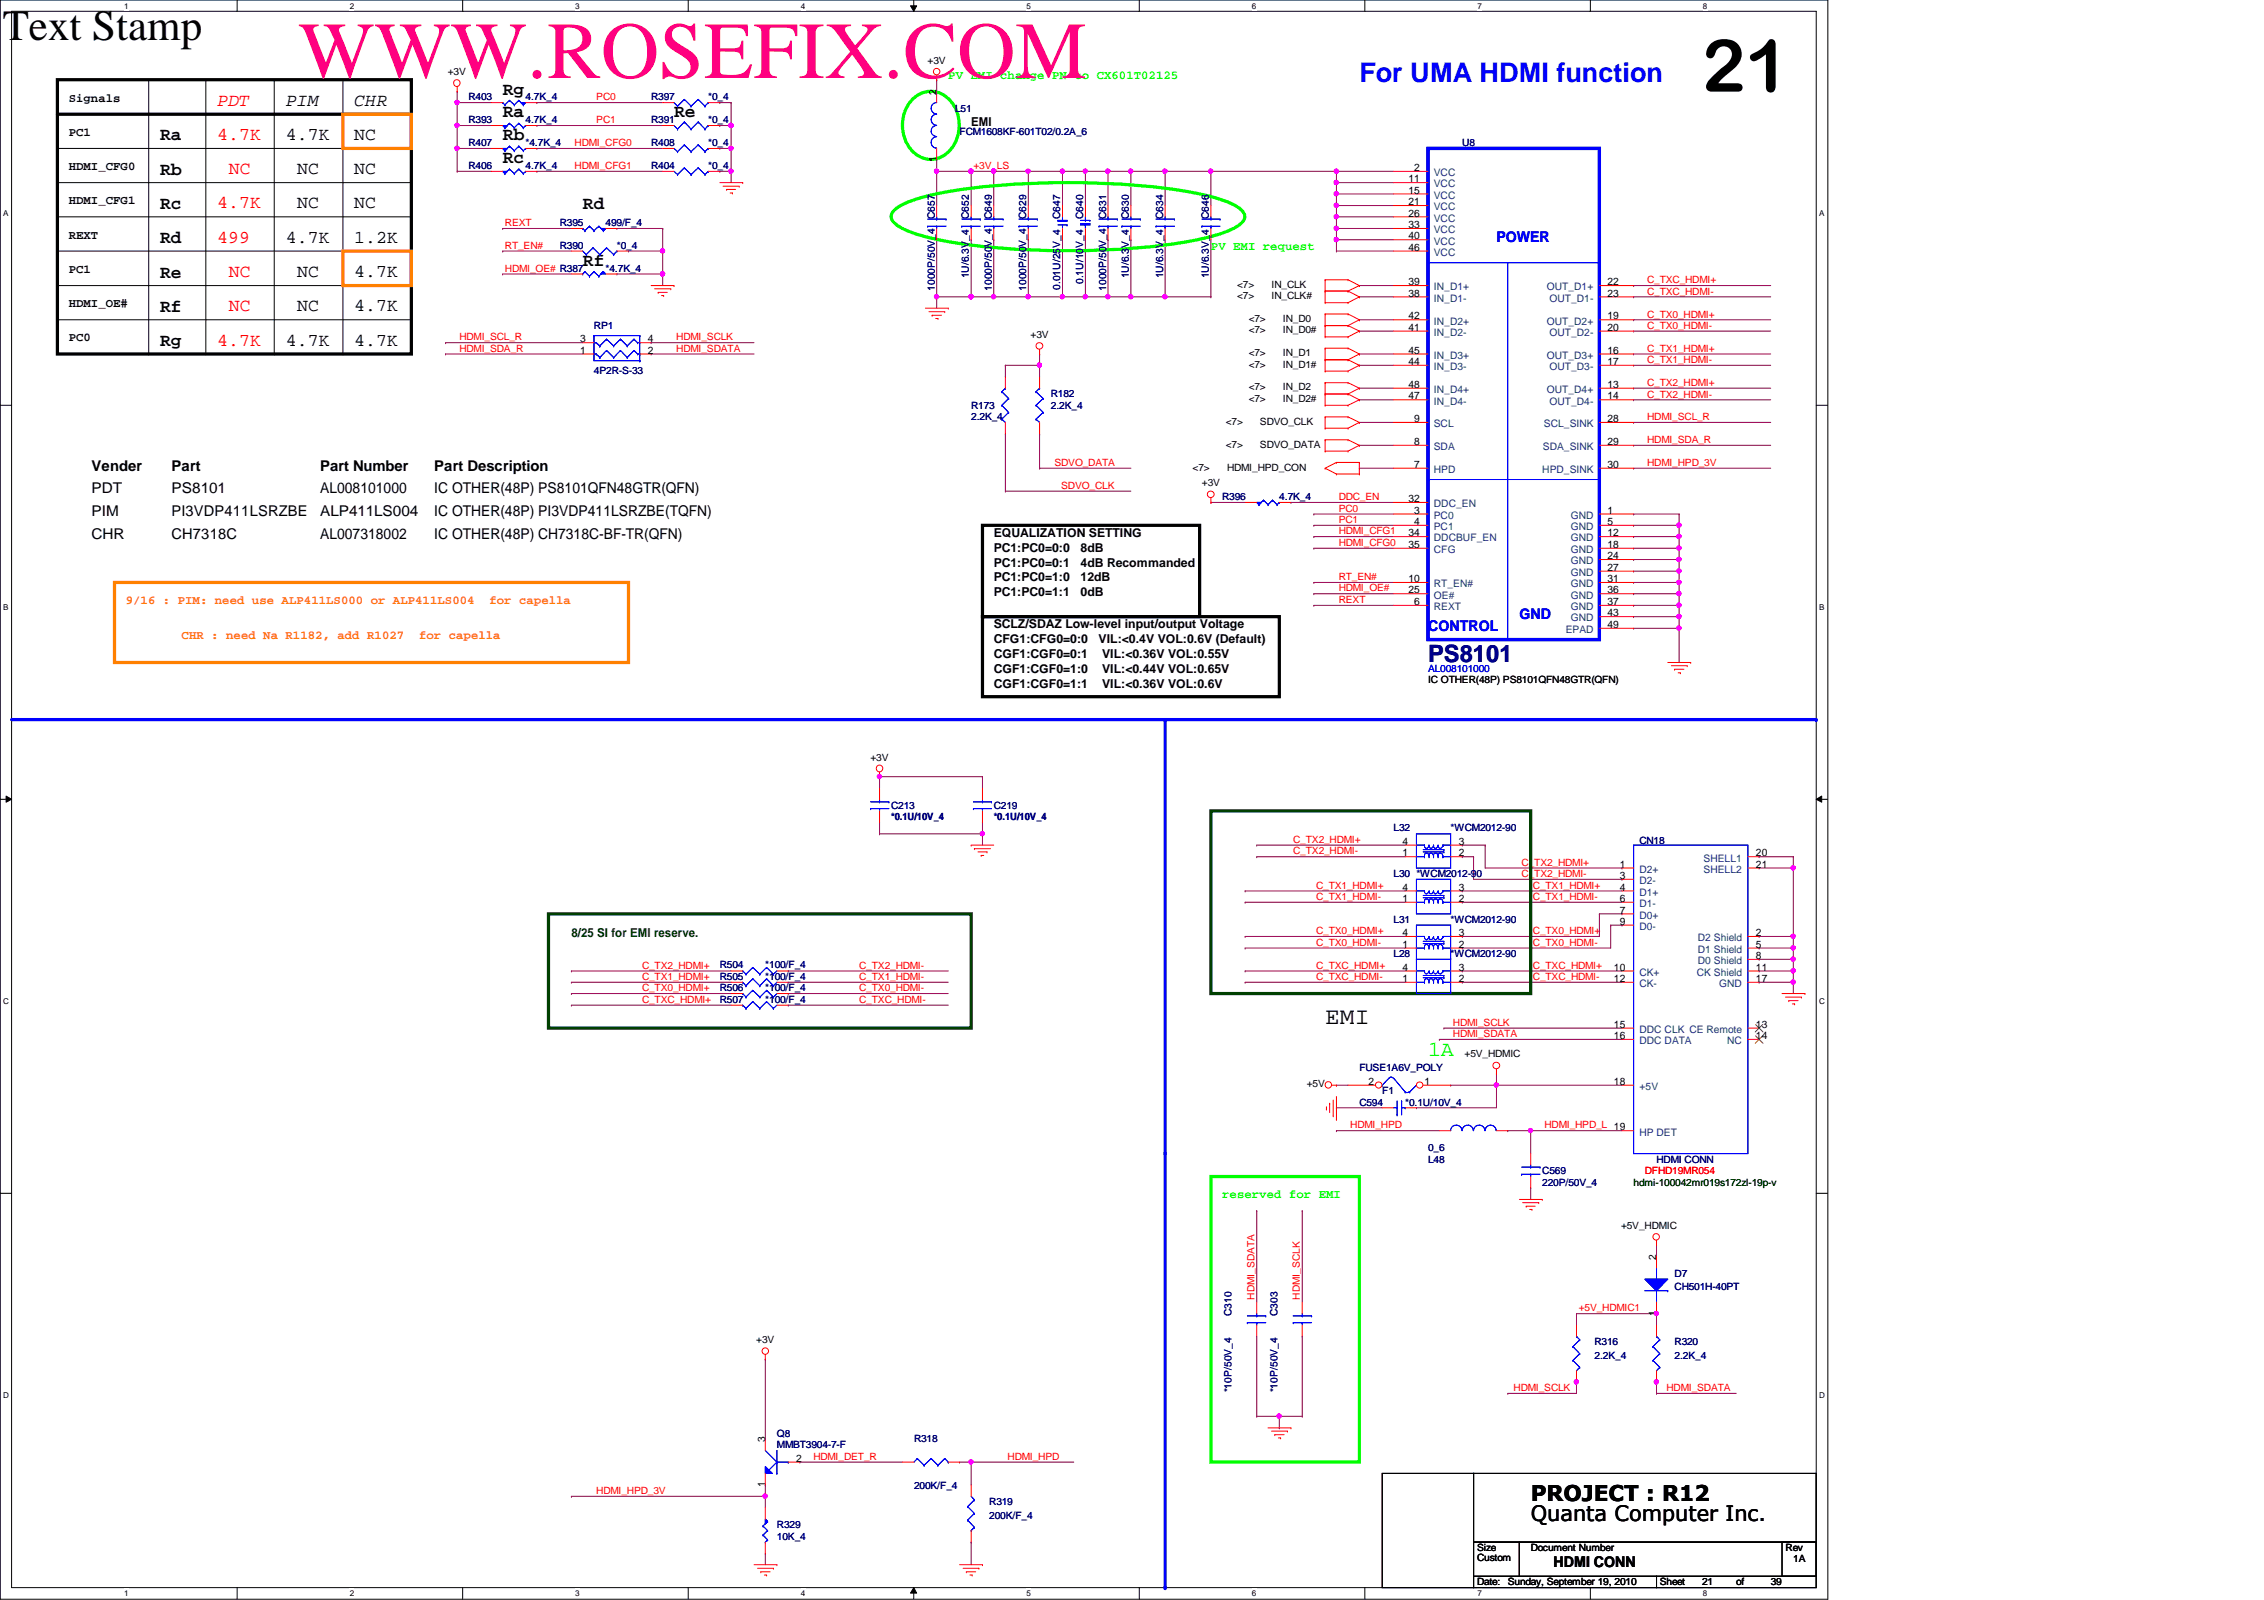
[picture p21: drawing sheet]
<svg xmlns="http://www.w3.org/2000/svg" width="297mm" height="210mm" viewBox="0 0 297 210" stroke-linecap="round" stroke-linejoin="round" font-family="sans-serif">
<defs><g id="words">
<text font-size="10.6" fill="#ff0080" x="39.2" y="10.2">WWW.ROSEFIX.COM</text>
<text font-size="9.6" x="223.3" y="12">21</text>
<text font-size="5.6" fill="#010101" x=".4" y="5.3">Text Stamp</text>
<text font-size="3.6" fill="#00f" x="178.3" y="10.8">For UMA HDMI function</text>
<text font-size="3.1" fill="#000080" x="187.4" y="86.8">PS8101</text>
<text font-size="3.1" x="173.9" y="134.4">EMI</text>
<text font-size="2.8" fill="#0f0" x="187.4" y="138.6">1A</text>
<g font-size="2.8">
<text x="200.8" y="196.9">PROJECT : R12</text>
<text x="200.8" y="199.6">Quanta Computer Inc.</text>
</g>
<g font-size="2.4" fill="#f00">
<text x="28.5" y="14">PDT</text>
<text x="28.5" y="18.4">4.7K</text>
<text x="30" y="22.9">NC</text>
<text x="28.5" y="27.3">4.7K</text>
<text x="28.5" y="31.9">499</text>
<text x="30" y="40.9">NC</text>
<text x="30" y="36.4">NC</text>
<text x="28.5" y="45.3">4.7K</text>
</g>
<g font-size="2.4">
<text x="37.5" y="14">PIM</text>
<text x="46.5" y="14">CHR</text>
<text x="66" y="12.4">Rg</text>
<text x="66" y="15.4">Ra</text>
<text x="88.4" y="15.4">Re</text>
<text x="21" y="18.4">Ra</text>
<text x="21" y="22.9">Rb</text>
<text x="37.5" y="18.4">4.7K</text>
<text x="39" y="22.9">NC</text>
<text x="46.5" y="18.4">NC</text>
<text x="46.5" y="22.9">NC</text>
<text x="66" y="21.4">Rc</text>
<text x="66" y="18.4">Rb</text>
<text x="21" y="27.4">Rc</text>
<text x="39" y="27.3">NC</text>
<text x="46.5" y="27.3">NC</text>
<text x="76.5" y="27.4">Rd</text>
<text x="21" y="31.9">Rd</text>
<text x="37.5" y="31.9">4.7K</text>
<text x="46.5" y="31.9">1.2K</text>
<text x="76.5" y="34.9">Rf</text>
<text x="21" y="36.4">Re</text>
<text x="21" y="40.9">Rf</text>
<text x="39" y="36.4">NC</text>
<text x="39" y="40.9">NC</text>
<text x="46.5" y="40.9">4.7K</text>
<text x="46.5" y="36.4">4.7K</text>
<text x="21" y="45.4">Rg</text>
<text x="37.5" y="45.3">4.7K</text>
<text x="46.5" y="45.3">4.7K</text>
</g>
<g font-size="1.9" fill="#00f">
<text x="196.3" y="31.8">POWER</text>
<text x="187.4" y="82.7">CONTROL</text>
<text x="199.3" y="81.2">GND</text>
</g>
<g font-size="1.9">
<text x="12" y="64.7">PDT</text>
<text x="12" y="61.8">Vender</text>
<text x="22.5" y="61.8">Part</text>
<text x="22.5" y="64.7">PS8101</text>
<text x="42" y="61.8">Part Number</text>
<text x="42" y="64.7">AL008101000</text>
<text x="57" y="61.8">Part Description</text>
<text x="57" y="64.7">IC OTHER(48P) PS8101QFN48GTR(QFN)</text>
<text x="12" y="67.7">PIM</text>
<text x="12" y="70.7">CHR</text>
<text x="22.5" y="67.7">PI3VDP411LSRZBE</text>
<text x="22.5" y="70.7">CH7318C</text>
<text x="42" y="67.7">ALP411LS004</text>
<text x="42" y="70.7">AL007318002</text>
<text x="57" y="67.7">IC OTHER(48P) PI3VDP411LSRZBE(TQFN)</text>
<text x="57" y="70.7">IC OTHER(48P) CH7318C-BF-TR(QFN)</text>
<text x="203.8" y="205.6">HDMI CONN</text>
</g>
<g font-size="1.6" fill="#0f0">
<text x="124.4" y="10.3">PV EMI change PN to CX601T02125</text>
<text x="158.9" y="32.8">PV EMI request</text>
<text x="160.4" y="157.2">reserved for EMI</text>
</g>
<g font-size="1.6">
<text x="9" y="17.8">PC1</text>
<text x="9" y="13.3">Signals</text>
<text x="127.4" y="16.5">EMI</text>
<text x="9" y="22.3">HDMI_CFG0</text>
<text x="9" y="26.8">HDMI_CFG1</text>
<text x="9" y="31.3">REXT</text>
<text x="9" y="35.8">PC1</text>
<text x="9" y="40.3">HDMI_OE#</text>
<text x="9" y="44.8">PC0</text>
<text x="130.4" y="70.4">EQUALIZATION SETTING</text>
<text x="130.4" y="72.4">PC1:PC0=0:0</text>
<text x="130.4" y="74.3">PC1:PC0=0:1</text>
<text x="130.4" y="76.3">PC1:PC0=1:0</text>
<text x="141.8" y="72.4">8dB</text>
<text x="141.8" y="74.3">4dB Recommanded</text>
<text x="141.8" y="76.3">12dB</text>
<text x="130.4" y="82.4">SCLZ/SDAZ Low-level input/output Voltage</text>
<text x="130.4" y="78.2">PC1:PC0=1:1</text>
<text x="141.8" y="78.2">0dB</text>
<text x="130.4" y="84.4">CFG1:CFG0=0:0</text>
<text x="130.4" y="86.3">CGF1:CGF0=0:1</text>
<text x="130.4" y="88.3">CGF1:CGF0=1:0</text>
<text x="144.1" y="84.4">VIL:&lt;0.4V VOL:0.6V (Default)</text>
<text x="144.6" y="86.3">VIL:&lt;0.36V VOL:0.55V</text>
<text x="144.6" y="88.3">VIL:&lt;0.44V VOL:0.65V</text>
<text x="130.4" y="90.2">CGF1:CGF0=1:1</text>
<text x="144.6" y="90.2">VIL:&lt;0.36V VOL:0.6V</text>
</g>
<g font-size="1.6" fill="#ff8000">
<text x="16.5" y="79.2">9/16 : PIM: need use ALP411LS000 or ALP411LS004</text>
<text x="23.8" y="83.8">CHR : need Na R1182, add R1027</text>
<text x="55" y="83.8">for capella</text>
<text x="64.2" y="79.2">for capella</text>
</g>
<text font-size="1.6" fill="#004000" x="75" y="122.9">8/25 SI for EMI reserve.</text>
<g font-size="1.4">
<text x="122.8" y="12.4" transform="rotate(-90 122.8 12.4)">2</text>
<text x="122.8" y="21.3" transform="rotate(-90 122.8 21.3)">1</text>
<text x="184.8" y="23.9">11</text>
<text x="185.5" y="22.4">2</text>
<text x="184.8" y="25.4">15</text>
<text x="184.8" y="26.9">21</text>
<text x="184.8" y="28.4">26</text>
<text x="184.8" y="29.9">33</text>
<text x="184.8" y="31.4">40</text>
<text x="184.8" y="32.9">46</text>
<text x="184.8" y="37.4">39</text>
<text x="184.8" y="38.9">38</text>
<text x="184.8" y="41.9">42</text>
<text x="210.9" y="37.4">22</text>
<text x="210.9" y="38.9">23</text>
<text x="210.9" y="41.9">19</text>
<text x="76.1" y="46.4">1</text>
<text x="76.1" y="44.9">3</text>
<text x="85" y="46.4">2</text>
<text x="85" y="44.9">4</text>
<text x="184.8" y="43.4">41</text>
<text x="184.8" y="46.4">45</text>
<text x="184.8" y="47.9">44</text>
<text x="210.9" y="43.4">20</text>
<text x="210.9" y="46.4">16</text>
<text x="210.9" y="47.9">17</text>
<text x="184.8" y="50.9">48</text>
<text x="184.8" y="52.4">47</text>
<text x="210.9" y="50.9">13</text>
<text x="210.9" y="52.4">14</text>
<text x="185.5" y="55.4">9</text>
<text x="185.5" y="58.4">8</text>
<text x="210.9" y="55.4">28</text>
<text x="210.9" y="58.4">29</text>
<text x="184.8" y="65.9">32</text>
<text x="185.5" y="61.4">7</text>
<text x="210.9" y="61.4">30</text>
<text x="184.8" y="70.4">34</text>
<text x="184.8" y="71.9">35</text>
<text x="185.5" y="67.4">3</text>
<text x="185.5" y="68.9">4</text>
<text x="210.9" y="67.4">1</text>
<text x="210.9" y="68.9">5</text>
<text x="210.9" y="70.4">12</text>
<text x="210.9" y="71.9">18</text>
<text x="184.8" y="77.9">25</text>
<text x="184.8" y="76.4">10</text>
<text x="210.9" y="73.4">24</text>
<text x="210.9" y="74.9">27</text>
<text x="210.9" y="76.4">31</text>
<text x="210.9" y="77.9">36</text>
<text x="185.5" y="79.4">6</text>
<text x="210.9" y="79.4">37</text>
<text x="210.9" y="80.9">43</text>
<text x="210.9" y="82.4">49</text>
<text x="184" y="112.4">1</text>
<text x="184" y="110.8">4</text>
<text x="191.4" y="110.8">3</text>
<text x="191.4" y="112.4">2</text>
<text x="212.5" y="113.8">1</text>
<text x="230.4" y="112.4">20</text>
<text x="230.4" y="113.8">21</text>
<text x="184" y="118.3">1</text>
<text x="184" y="116.8">4</text>
<text x="191.4" y="116.8">3</text>
<text x="191.4" y="118.3">2</text>
<text x="212.5" y="115.3">3</text>
<text x="212.5" y="119.8">7</text>
<text x="212.5" y="116.8">4</text>
<text x="212.5" y="118.3">6</text>
<text x="184" y="124.3">1</text>
<text x="184" y="122.8">4</text>
<text x="191.4" y="122.8">3</text>
<text x="191.4" y="124.3">2</text>
<text x="212.5" y="121.3">9</text>
<text x="230.4" y="124.3">5</text>
<text x="230.4" y="122.8">2</text>
<text x="230.4" y="125.8">8</text>
<text x="184" y="128.8">1</text>
<text x="184" y="127.3">4</text>
<text x="191.4" y="127.3">3</text>
<text x="191.4" y="128.8">2</text>
<text x="211.7" y="127.3">10</text>
<text x="211.7" y="128.8">12</text>
<text x="230.4" y="127.3">11</text>
<text x="230.4" y="128.8">17</text>
<text x="211.7" y="134.8">15</text>
<text x="211.7" y="136.3">16</text>
<text x="230.4" y="134.8">13</text>
<text x="230.4" y="136.3">14</text>
<text x="179.5" y="142.3">2</text>
<text x="186.9" y="142.3">1</text>
<text x="211.7" y="142.3">18</text>
<text x="217.3" y="165.3" transform="rotate(-90 217.3 165.3)">2</text>
<text x="217.3" y="172.6" transform="rotate(-90 217.3 172.6)">1</text>
<text x="100.4" y="189.2" transform="rotate(-90 100.4 189.2)">3</text>
<text x="104.5" y="191.8">2</text>
<text x="100.4" y="195.1" transform="rotate(-90 100.4 195.1)">1</text>
</g>
<g font-size="1.4" fill="#004080">
<text x="188.1" y="23.1">VCC</text>
<text x="188.1" y="24.6">VCC</text>
<text x="188.1" y="26.1">VCC</text>
<text x="188.1" y="27.6">VCC</text>
<text x="188.1" y="29.1">VCC</text>
<text x="188.1" y="30.6">VCC</text>
<text x="188.1" y="32.1">VCC</text>
<text x="188.1" y="33.6">VCC</text>
<text x="188.1" y="38.1">IN_D1+</text>
<text x="188.1" y="39.6">IN_D1-</text>
<text x="202.9" y="38.1">OUT_D1+</text>
<text x="203.3" y="39.6">OUT_D1-</text>
<text x="188.1" y="44.1">IN_D2-</text>
<text x="188.1" y="42.6">IN_D2+</text>
<text x="188.1" y="47.1">IN_D3+</text>
<text x="202.9" y="42.6">OUT_D2+</text>
<text x="202.9" y="47.1">OUT_D3+</text>
<text x="203.3" y="44.1">OUT_D2-</text>
<text x="188.1" y="48.6">IN_D3-</text>
<text x="188.1" y="51.6">IN_D4+</text>
<text x="188.1" y="53.1">IN_D4-</text>
<text x="202.9" y="51.6">OUT_D4+</text>
<text x="203.3" y="48.6">OUT_D3-</text>
<text x="203.3" y="53.1">OUT_D4-</text>
<text x="188.1" y="56">SCL</text>
<text x="188.1" y="59.1">SDA</text>
<text x="202.4" y="59.1">SDA_SINK</text>
<text x="202.6" y="56">SCL_SINK</text>
<text x="188.1" y="62.1">HPD</text>
<text x="202.4" y="62.1">HPD_SINK</text>
<text x="188.1" y="66.5">DDC_EN</text>
<text x="188.1" y="68.1">PC0</text>
<text x="188.1" y="69.6">PC1</text>
<text x="188.1" y="71">DDCBUF_EN</text>
<text x="206.1" y="68.1">GND</text>
<text x="206.1" y="69.6">GND</text>
<text x="206.1" y="71">GND</text>
<text x="188.1" y="77">RT_EN#</text>
<text x="188.1" y="72.6">CFG</text>
<text x="206.1" y="72.6">GND</text>
<text x="206.1" y="74">GND</text>
<text x="206.1" y="75.6">GND</text>
<text x="206.1" y="77">GND</text>
<text x="188.1" y="78.5">OE#</text>
<text x="188.1" y="80.1">REXT</text>
<text x="205.4" y="83.1">EPAD</text>
<text x="206.1" y="78.5">GND</text>
<text x="206.1" y="80.1">GND</text>
<text x="206.1" y="81.5">GND</text>
<text x="223.5" y="113">SHELL1</text>
<text x="215.1" y="114.5">D2+</text>
<text x="215.1" y="116">D2-</text>
<text x="215.1" y="117.5">D1+</text>
<text x="215.1" y="119">D1-</text>
<text x="223.5" y="114.5">SHELL2</text>
<text x="215.1" y="120.5">D0+</text>
<text x="215.1" y="122">D0-</text>
<text x="222.8" y="125">D1 Shield</text>
<text x="222.8" y="123.5">D2 Shield</text>
<text x="215.1" y="128">CK+</text>
<text x="215.1" y="129.5">CK-</text>
<text x="222.6" y="128">CK Shield</text>
<text x="222.8" y="126.5">D0 Shield</text>
<text x="225.5" y="129.5">GND</text>
<text x="215.1" y="135.5">DDC CLK CE Remote</text>
<text x="215.1" y="137">DDC DATA</text>
<text x="226.6" y="137">NC</text>
<text x="215.1" y="143">+5V</text>
<text x="215.1" y="149">HP DET</text>
</g>
<g font-size="1.3">
<text x="58.8" y="9.9">+3V</text>
<text x="121.7" y="8.4">+3V</text>
<text x="162.3" y="39.2">&lt;7&gt;</text>
<text x="162.3" y="37.7">&lt;7&gt;</text>
<text x="166.8" y="39.2">IN_CLK#</text>
<text x="166.8" y="37.7">IN_CLK</text>
<text x="135.2" y="44.3">+3V</text>
<text x="163.8" y="46.7">&lt;7&gt;</text>
<text x="163.8" y="43.7">&lt;7&gt;</text>
<text x="163.8" y="42.2">&lt;7&gt;</text>
<text x="168.3" y="46.7">IN_D1</text>
<text x="168.3" y="43.7">IN_D0#</text>
<text x="168.3" y="42.2">IN_D0</text>
<text x="163.8" y="48.2">&lt;7&gt;</text>
<text x="163.8" y="52.7">&lt;7&gt;</text>
<text x="163.8" y="51.2">&lt;7&gt;</text>
<text x="168.3" y="48.2">IN_D1#</text>
<text x="168.3" y="52.7">IN_D2#</text>
<text x="168.3" y="51.2">IN_D2</text>
<text x="160.8" y="58.7">&lt;7&gt;</text>
<text x="160.8" y="55.7">&lt;7&gt;</text>
<text x="165.3" y="58.7">SDVO_DATA</text>
<text x="165.3" y="55.7">SDVO_CLK</text>
<text x="156.5" y="61.8">&lt;7&gt;</text>
<text x="157.7" y="63.8">+3V</text>
<text x="161" y="61.8">HDMI_HPD_CON</text>
<text x="187.4" y="89.6">IC OTHER(48P) PS8101QFN48GTR(QFN)</text>
<text x="114.2" y="99.8">+3V</text>
<text x="171.4" y="142.6">+5V</text>
<text x="192.1" y="138.7">+5V_HDMIC</text>
<text x="212.7" y="161.2">+5V_HDMIC</text>
<text x="99.2" y="176.2">+3V</text>
<text x="193.8" y="203.5">Size</text>
<text x="200.8" y="203.5">Document Number</text>
<text x="234.3" y="203.5">Rev</text>
<text x="193.8" y="208">Date:</text>
<text x="193.8" y="204.8">Custom</text>
<text x="197.8" y="208">Sunday, September 19, 2010</text>
<text x="217.8" y="208">Sheet</text>
<text x="223.3" y="208">21</text>
<text x="227.8" y="208">of</text>
<text x="232.3" y="208">39</text>
<text x="235.3" y="205">1A</text>
</g>
<g font-size="1.3" fill="#000080">
<text x="61.5" y="16.2">R393</text>
<text x="61.5" y="13.2">R403</text>
<text x="69" y="16.2">4.7K_4</text>
<text x="69" y="13.2">4.7K_4</text>
<text x="85.4" y="16.2">R391</text>
<text x="85.4" y="13.2">R397</text>
<text x="92.9" y="16.2">*0_4</text>
<text x="92.9" y="13.2">*0_4</text>
<text x="125.3" y="14.6">L51</text>
<text x="125.9" y="17.7">FCM1608KF-601T02/0.2A_6</text>
<text x="61.5" y="22.1">R406</text>
<text x="61.5" y="19.1">R407</text>
<text x="69" y="22.1">4.7K_4</text>
<text x="69" y="19.1">*4.7K_4</text>
<text x="85.4" y="19.1">R408</text>
<text x="85.4" y="22.1">R404</text>
<text x="92.9" y="19.1">*0_4</text>
<text x="92.9" y="22.1">*0_4</text>
<text x="191.9" y="19.1">U8</text>
<text x="73.4" y="29.6">R395</text>
<text x="79.5" y="29.6">499/F_4</text>
<text x="122.6" y="28.7" transform="rotate(-90 122.6 28.7)">C657</text>
<text x="127.1" y="28.7" transform="rotate(-90 127.1 28.7)">C652</text>
<text x="130.1" y="28.7" transform="rotate(-90 130.1 28.7)">C649</text>
<text x="134.6" y="28.7" transform="rotate(-90 134.6 28.7)">C629</text>
<text x="139.1" y="28.7" transform="rotate(-90 139.1 28.7)">C647</text>
<text x="142.1" y="28.7" transform="rotate(-90 142.1 28.7)">C640</text>
<text x="145.1" y="28.7" transform="rotate(-90 145.1 28.7)">C631</text>
<text x="148.1" y="28.7" transform="rotate(-90 148.1 28.7)">C630</text>
<text x="152.6" y="28.7" transform="rotate(-90 152.6 28.7)">C634</text>
<text x="158.6" y="28.7" transform="rotate(-90 158.6 28.7)">C646</text>
<text x="73.4" y="32.6">R390</text>
<text x="79.5" y="35.6">*4.7K_4</text>
<text x="80.9" y="32.6">*0_4</text>
<text x="122.6" y="38.2" transform="rotate(-90 122.6 38.2)">1000P/50V_4</text>
<text x="127.1" y="36.5" transform="rotate(-90 127.1 36.5)">1U/6.3V_4</text>
<text x="130.1" y="38.2" transform="rotate(-90 130.1 38.2)">1000P/50V_4</text>
<text x="134.6" y="38.2" transform="rotate(-90 134.6 38.2)">1000P/50V_4</text>
<text x="139.1" y="38.1" transform="rotate(-90 139.1 38.1)">0.01U/25V_4</text>
<text x="142.1" y="37.3" transform="rotate(-90 142.1 37.3)">0.1U/10V_4</text>
<text x="145.1" y="38.2" transform="rotate(-90 145.1 38.2)">1000P/50V_4</text>
<text x="148.1" y="36.5" transform="rotate(-90 148.1 36.5)">1U/6.3V_4</text>
<text x="152.6" y="36.5" transform="rotate(-90 152.6 36.5)">1U/6.3V_4</text>
<text x="158.6" y="36.5" transform="rotate(-90 158.6 36.5)">1U/6.3V_4</text>
<text x="77.9" y="43.1">RP1</text>
<text x="77.9" y="49.1">4P2R-S-33</text>
<text x="127.4" y="53.6">R173</text>
<text x="137.9" y="52.1">R182</text>
<text x="137.9" y="53.6">2.2K_4</text>
<text x="127.4" y="55.1">2.2K_4</text>
<text x="160.4" y="65.6">R396</text>
<text x="167.8" y="65.6">4.7K_4</text>
<text x="116.9" y="106.1">C213</text>
<text x="116.9" y="107.6">*0.1U/10V_4</text>
<text x="130.4" y="106.1">C219</text>
<text x="130.4" y="107.6">*0.1U/10V_4</text>
<text x="182.8" y="109.1">L32</text>
<text x="190.3" y="109.1">*WCM2012-90</text>
<text x="215.1" y="110.7">CN18</text>
<text x="182.8" y="115.1">L30 *WCM2012-90</text>
<text x="182.8" y="121.1">L31</text>
<text x="182.8" y="125.6">L28</text>
<text x="190.3" y="121.1">*WCM2012-90</text>
<text x="190.3" y="125.6">*WCM2012-90</text>
<text x="94.4" y="130">R506</text>
<text x="94.4" y="131.5">R507</text>
<text x="94.4" y="127">R504</text>
<text x="94.4" y="128.6">R505</text>
<text x="100.4" y="130">*100/F_4</text>
<text x="100.4" y="131.5">*100/F_4</text>
<text x="100.4" y="127">*100/F_4</text>
<text x="100.4" y="128.6">*100/F_4</text>
<text x="178.3" y="140.5">FUSE1A6V_POLY</text>
<text x="181.4" y="143.6">F1</text>
<text x="178.3" y="145">C594</text>
<text x="184.4" y="145">*0.1U/10V_4</text>
<text x="187.4" y="152.5">L48</text>
<text x="187.4" y="151">0_6</text>
<text x="202.4" y="154">C569</text>
<text x="202.4" y="155.5">220P/50V_4</text>
<text x="217.3" y="152.5">HDMI CONN</text>
<text x="219.7" y="167.5">D7</text>
<text x="161.6" y="172.6" transform="rotate(-90 161.6 172.6)">C310</text>
<text x="167.6" y="172.6" transform="rotate(-90 167.6 172.6)">C303</text>
<text x="219.7" y="169.3">CH501H-40PT</text>
<text x="209.2" y="176.5">R316</text>
<text x="209.2" y="178.3">2.2K_4</text>
<text x="219.7" y="176.5">R320</text>
<text x="219.7" y="178.3">2.2K_4</text>
<text x="161.6" y="182.7" transform="rotate(-90 161.6 182.7)">*10P/50V_4</text>
<text x="167.6" y="182.7" transform="rotate(-90 167.6 182.7)">*10P/50V_4</text>
<text x="101.9" y="188.5">Q8</text>
<text x="101.9" y="190">MMBT3904-7-F</text>
<text x="119.9" y="189.2">R318</text>
<text x="119.9" y="195.4">200K/F_4</text>
<text x="129.8" y="197.5">R319</text>
<text x="101.9" y="200.5">R329</text>
<text x="101.9" y="202">10K_4</text>
<text x="129.8" y="199.3">200K/F_4</text>
</g>
<g font-size="1.3" fill="#f00">
<text x="78.2" y="13.2">PC0</text>
<text x="78.2" y="16.2">PC1</text>
<text x="75.4" y="22.2">HDMI_CFG1</text>
<text x="75.4" y="19.2">HDMI_CFG0</text>
<text x="127.7" y="22.2">+3V_LS</text>
<text x="66.2" y="29.7">REXT</text>
<text x="66.2" y="35.6">HDMI_OE# R387</text>
<text x="66.2" y="32.6">RT_EN#</text>
<text x="216.1" y="37.2">C_TXC_HDMI+</text>
<text x="216.1" y="38.7">C_TXC_HDMI-</text>
<text x="216.1" y="41.7">C_TX0_HDMI+</text>
<text x="60.3" y="44.7">HDMI_SCL_R</text>
<text x="60.3" y="46.1">HDMI_SDA_R</text>
<text x="88.7" y="44.7">HDMI_SCLK</text>
<text x="88.7" y="46.1">HDMI_SDATA</text>
<text x="216.1" y="43.1">C_TX0_HDMI-</text>
<text x="216.1" y="46.1">C_TX1_HDMI+</text>
<text x="216.1" y="47.6">C_TX1_HDMI-</text>
<text x="216.1" y="50.6">C_TX2_HDMI+</text>
<text x="216.1" y="52.2">C_TX2_HDMI-</text>
<text x="216.1" y="55.1">HDMI_SCL_R</text>
<text x="216.1" y="58.1">HDMI_SDA_R</text>
<text x="138.3" y="61.1">SDVO_DATA</text>
<text x="139.2" y="64.1">SDVO_CLK</text>
<text x="175.6" y="65.6">DDC_EN</text>
<text x="216.1" y="61.1">HDMI_HPD_3V</text>
<text x="175.6" y="67.1">PC0</text>
<text x="175.6" y="68.6">PC1</text>
<text x="175.6" y="71.6">HDMI_CFG0</text>
<text x="175.6" y="70.1">HDMI_CFG1</text>
<text x="175.6" y="77.6">HDMI_OE#</text>
<text x="175.6" y="76.1">RT_EN#</text>
<text x="175.6" y="79.1">REXT</text>
<text x="169.7" y="112.1">C_TX2_HDMI-</text>
<text x="169.7" y="110.6">C_TX2_HDMI+</text>
<text x="199.6" y="113.6">C_TX2_HDMI+</text>
<text x="172.7" y="118.1">C_TX1_HDMI-</text>
<text x="172.7" y="116.6">C_TX1_HDMI+</text>
<text x="199.6" y="115.1">C_TX2_HDMI-</text>
<text x="201.1" y="118.1">C_TX1_HDMI-</text>
<text x="201.1" y="116.6">C_TX1_HDMI+</text>
<text x="172.7" y="122.6">C_TX0_HDMI+</text>
<text x="172.7" y="124.1">C_TX0_HDMI-</text>
<text x="201.1" y="122.6">C_TX0_HDMI+</text>
<text x="201.1" y="124.1">C_TX0_HDMI-</text>
<text x="84.2" y="131.6">C_TXC_HDMI+</text>
<text x="84.2" y="128.6">C_TX1_HDMI+</text>
<text x="84.2" y="127.1">C_TX2_HDMI+</text>
<text x="84.2" y="130">C_TX0_HDMI+</text>
<text x="112.7" y="130">C_TX0_HDMI-</text>
<text x="112.7" y="131.6">C_TXC_HDMI-</text>
<text x="112.7" y="128.6">C_TX1_HDMI-</text>
<text x="112.7" y="127.1">C_TX2_HDMI-</text>
<text x="172.7" y="128.6">C_TXC_HDMI-</text>
<text x="172.7" y="127.1">C_TXC_HDMI+</text>
<text x="201.1" y="128.6">C_TXC_HDMI-</text>
<text x="201.1" y="127.1">C_TXC_HDMI+</text>
<text x="190.6" y="136.1">HDMI_SDATA</text>
<text x="190.6" y="134.6">HDMI_SCLK</text>
<text x="177.2" y="148">HDMI_HPD</text>
<text x="202.6" y="148">HDMI_HPD_L 19</text>
<text x="215.8" y="154">DFHD19MR054</text>
<text x="164.6" y="170.5" transform="rotate(-90 164.6 170.5)">HDMI_SDATA</text>
<text x="170.6" y="170.5" transform="rotate(-90 170.6 170.5)">HDMI_SCLK</text>
<text x="207.1" y="172">+5V_HDMIC1</text>
<text x="198.6" y="182.5">HDMI_SCLK</text>
<text x="218.6" y="182.5">HDMI_SDATA</text>
<text x="106.7" y="191.5">HDMI_DET_R</text>
<text x="132.2" y="191.5">HDMI_HPD</text>
<text x="78.2" y="196">HDMI_HPD_3V</text>
</g>
<text font-size="1.3" fill="#00f" x="187.4" y="88.1">AL008101000</text>
<text font-size="1.3" fill="#004000" x="214.3" y="155.5">hdmi-100042mr019s172zl-19p-v</text>
<g font-size="1.1">
<text x="16.3" y="1.1">1</text>
<text x="45.9" y="1.1">2</text>
<text x="75.5" y="1.1">3</text>
<text x="105.1" y="1.1">4</text>
<text x="134.7" y="1.1">5</text>
<text x="164.3" y="1.1">6</text>
<text x="193.8" y="1.1">7</text>
<text x="223.4" y="1.1">8</text>
<text x=".4" y="28.3">A</text>
<text x="238.7" y="28.3">A</text>
<text x=".4" y="80">B</text>
<text x="238.7" y="80">B</text>
<text x=".4" y="131.7">C</text>
<text x="238.7" y="131.7">C</text>
<text x=".4" y="183.3">D</text>
<text x="238.7" y="183.3">D</text>
<text x="16.3" y="209.4">1</text>
<text x="45.9" y="209.4">2</text>
<text x="75.5" y="209.4">3</text>
<text x="105.1" y="209.4">4</text>
<text x="134.7" y="209.4">5</text>
<text x="164.3" y="209.4">6</text>
<text x="193.8" y="209.4">7</text>
<text x="223.4" y="209.4">8</text>
</g>
</g></defs>
<path d="M0 0h239.8v209.8h-239.8zM1.5 1.5h236.8v206.8h-236.8z" fill="none" stroke="#000" stroke-width=".13"/>
<g fill="#fff">
<path d="M16.3 .2h.6v1.2h-.6z"/>
<path d="M16.3 208.4h.6v1.2h-.6z"/>
</g>
<path d="M31.1 0v1.5M31.1 208.3v1.5" fill="none" stroke="#000" stroke-width=".13"/>
<g fill="#fff">
<path d="M45.9 .2h.6v1.2h-.6z"/>
<path d="M45.9 208.4h.6v1.2h-.6z"/>
</g>
<path d="M60.7 0v1.5M60.7 208.3v1.5" fill="none" stroke="#000" stroke-width=".13"/>
<g fill="#fff">
<path d="M75.5 .2h.6v1.2h-.6z"/>
<path d="M75.5 208.4h.6v1.2h-.6z"/>
</g>
<path d="M90.3 0v1.5M90.3 208.3v1.5" fill="none" stroke="#000" stroke-width=".13"/>
<g fill="#fff">
<path d="M105.1 .2h.6v1.2h-.6z"/>
<path d="M105.1 208.4h.6v1.2h-.6z"/>
</g>
<path d="M119.5 .8h.8l-.4 .7zM119.9 0v1.5M119.9 208.3l.4 .7h-.8zM119.9 208.3v1.5" fill="none" stroke="#000" stroke-width=".13"/>
<path d="M119.5 .8h.8l-.4 .7zM119.9 208.3l.4 .7h-.8z" fill="#000"/>
<g fill="#fff">
<path d="M134.7 .2h.6v1.2h-.6z"/>
<path d="M134.7 208.4h.6v1.2h-.6z"/>
</g>
<path d="M149.5 0v1.5M149.5 208.3v1.5" fill="none" stroke="#000" stroke-width=".13"/>
<g fill="#fff">
<path d="M164.2 .2h.6v1.2h-.6z"/>
<path d="M164.2 208.4h.6v1.2h-.6z"/>
</g>
<path d="M179.1 0v1.5M179.1 208.3v1.5" fill="none" stroke="#000" stroke-width=".13"/>
<g fill="#fff">
<path d="M193.8 .2h.6v1.2h-.6z"/>
<path d="M193.8 208.4h.6v1.2h-.6z"/>
</g>
<path d="M208.7 0v1.5M208.7 208.3v1.5" fill="none" stroke="#000" stroke-width=".13"/>
<g fill="#fff">
<path d="M223.4 .2h.6v1.2h-.6z"/>
<path d="M223.4 208.4h.6v1.2h-.6z"/>
<path d="M.4 27.3h.7v1.2h-.7z"/>
<path d="M238.7 27.3h.7v1.2h-.7z"/>
<path d="M.4 79h.7v1.2h-.7z"/>
<path d="M238.7 79h.7v1.2h-.7z"/>
</g>
<path d="M0 53.2h1.5M238.3 53.2h1.5" fill="none" stroke="#000" stroke-width=".13"/>
<g fill="#fff">
<path d="M.4 130.7h.8v1.2h-.8z"/>
<path d="M238.7 130.7h.7v1.2h-.7z"/>
</g>
<path d="M0 104.9h1.5M.8 104.4l.7 .5-.7 .3zM238.3 104.9l.7-.5v.8zM238.3 104.9h1.5" fill="none" stroke="#000" stroke-width=".13"/>
<path d="M.8 104.4l.7 .5-.7 .3zM238.3 104.9l.7-.5v.8z" fill="#000"/>
<g fill="#fff">
<path d="M.4 182.4h.8v1.2h-.8z"/>
<path d="M238.7 182.4h.7v1.2h-.7z"/>
</g>
<path d="M0 156.5h1.5M238.3 156.5h1.5" fill="none" stroke="#000" stroke-width=".13"/>
<path d="M235.3 127.4h.1M235.3 127.4v1.5" fill="none" stroke="#800040" stroke-width=".13"/>
<circle cx="235.3" cy="127.4" r=".29" fill="#f0f"/>
<circle cx="235.3" cy="127.4" r=".29" fill="none" stroke="#f0f" stroke-width=".13"/>
<path d="M235.3 124.4h.1M235.3 124.4v1.5" fill="none" stroke="#800040" stroke-width=".13"/>
<circle cx="235.3" cy="124.3" r=".29" fill="#f0f"/>
<circle cx="235.3" cy="124.3" r=".29" fill="none" stroke="#f0f" stroke-width=".13"/>
<g fill="none" stroke="#800040" stroke-width=".13">
<path d="M191.9 110.9h.1M191.9 112.4h.1M191.9 110.9h3M191.9 112.4h1.4M230.8 112.4h.1M230.8 113.9h.1M230.8 112.4h4.5M230.8 113.9h4.5M188.8 136.4h.1M188.8 136.4h24M189.4 134.9h.1M189.4 134.9h23.4"/>
<path d="M191.9 128.9h.1M191.9 128.9h20.9M230.8 122.9h.1M230.8 124.4h.1M230.8 125.9h.1M230.8 127.4h.1M230.8 128.9h.1M230.8 128.9h4.5M230.8 122.9h4.5M230.8 124.4h4.5M230.8 125.9h4.5M230.8 127.4h4.5"/>
</g>
<circle cx="235.3" cy="128.8" r=".29" fill="#f0f"/>
<circle cx="235.3" cy="128.8" r=".29" fill="none" stroke="#f0f" stroke-width=".13"/>
<path d="M235.3 112.4h.1M235.3 113.9h.1M235.3 112.4v10.5" fill="none" stroke="#800040" stroke-width=".13"/>
<circle cx="235.3" cy="113.9" r=".29" fill="#f0f"/>
<circle cx="235.3" cy="113.9" r=".29" fill="none" stroke="#f0f" stroke-width=".13"/>
<path d="M235.3 125.9h.1M235.3 125.9v1.5" fill="none" stroke="#800040" stroke-width=".13"/>
<circle cx="235.3" cy="125.8" r=".29" fill="#f0f"/>
<circle cx="235.3" cy="125.8" r=".29" fill="none" stroke="#f0f" stroke-width=".13"/>
<path d="M235.3 128.9h.1M235.3 122.9h.1M235.3 122.9v1.5M235.3 128.9v1.4" fill="none" stroke="#800040" stroke-width=".13"/>
<circle cx="235.3" cy="122.8" r=".29" fill="#f0f"/>
<circle cx="235.3" cy="122.8" r=".29" fill="none" stroke="#f0f" stroke-width=".13"/>
<path d="M191.9 118.4h.1M191.9 116.9h.1M191.9 118.4h20.9M191.9 116.9h20.9M191.9 122.9h.1M191.9 124.4h.1M191.9 127.4h.1M191.9 122.9h17.9M191.9 124.4h19.4M191.9 127.4h20.9M200.8 148.3h.1M200.8 148.3h12" fill="none" stroke="#800040" stroke-width=".13"/>
<circle cx="200.8" cy="148.3" r=".29" fill="#f0f"/>
<circle cx="200.8" cy="148.3" r=".29" fill="none" stroke="#f0f" stroke-width=".13"/>
<path d="M75 196.3h.1M75 196.3h25.4M100.4 196.3h.1M100.4 196.3v1.5M104.9 191.8h.1M104.9 191.8h13.5M127.4 191.8h.1M127.4 191.8h13.5M100.4 203.8h.1M100.4 203.8v1.5" fill="none" stroke="#800040" stroke-width=".13"/>
<circle cx="100.4" cy="196.3" r=".29" fill="#f0f"/>
<circle cx="100.4" cy="196.3" r=".29" fill="none" stroke="#f0f" stroke-width=".13"/>
<path d="M100.4 194.8h.1M100.4 194.8v1.5M125.9 191.8h.1M125.9 191.8h1.5M127.4 191.8h.1M127.4 191.8v3M127.4 202.3h.1M127.4 202.3v3" fill="none" stroke="#800040" stroke-width=".13"/>
<circle cx="127.4" cy="191.8" r=".29" fill="#f0f"/>
<circle cx="127.4" cy="191.8" r=".29" fill="none" stroke="#f0f" stroke-width=".13"/>
<path d="M206.8 172.3h.1M206.8 172.3v1.5M197.8 182.8h.1M206.8 181.3h.1M206.8 181.3v1.5h-9" fill="none" stroke="#800040" stroke-width=".13"/>
<circle cx="206.8" cy="181.3" r=".29" fill="#f0f"/>
<circle cx="206.8" cy="181.3" r=".29" fill="none" stroke="#f0f" stroke-width=".13"/>
<path d="M217.3 163.3h.1M217.3 163.3v1.5M217.3 182.8h.1M217.3 181.3h.1M217.3 181.3v1.5M217.3 182.8h10.5" fill="none" stroke="#800040" stroke-width=".13"/>
<circle cx="217.3" cy="181.3" r=".29" fill="#f0f"/>
<circle cx="217.3" cy="181.3" r=".29" fill="none" stroke="#f0f" stroke-width=".13"/>
<path d="M164.9 158.8h.1M164.9 158.8v12M170.9 158.8h.1M170.9 158.8v12M164.9 175.3v10.5M217.3 172.3h.1M217.3 172.3v1.5M164.9 185.8h.1M164.9 185.8h2.9M167.8 185.8h.1" fill="none" stroke="#800040" stroke-width=".13"/>
<circle cx="167.8" cy="185.8" r=".29" fill="#f0f"/>
<circle cx="167.8" cy="185.8" r=".29" fill="none" stroke="#f0f" stroke-width=".13"/>
<path d="M115.4 101.9h.1M115.4 101.9v1.5M115.4 101.9h13.5M128.9 101.9h.1M128.9 101.9v1.5M170.9 175.3h.1M170.9 175.3v10.5M167.8 187.3h.1M170.9 185.8h.1M170.9 185.8h-3.1v1.5" fill="none" stroke="#800040" stroke-width=".13"/>
<circle cx="115.4" cy="101.9" r=".29" fill="#f0f"/>
<circle cx="115.4" cy="101.9" r=".29" fill="none" stroke="#f0f" stroke-width=".13"/>
<path d="M115.4 107.9h.1M115.4 109.4h.1M115.4 107.9v1.5M115.4 109.4h13.5M128.9 107.9h.1M128.9 109.4h.1M128.9 107.9v3" fill="none" stroke="#800040" stroke-width=".13"/>
<circle cx="128.9" cy="109.4" r=".29" fill="#f0f"/>
<circle cx="128.9" cy="109.4" r=".29" fill="none" stroke="#f0f" stroke-width=".13"/>
<g fill="none" stroke="#800040" stroke-width=".13">
<path d="M175.3 148.3h.1M175.3 148.3h13.5M197.8 148.3h.1M197.8 148.3h3M200.8 148.3h.1M200.8 155.8h.1M200.8 148.3v3M200.8 155.8v1.6M100.4 178.3h.1M100.4 178.3v10.5M206.8 179.8h.1M206.8 172.3h.1"/>
<path d="M206.8 179.8v1.5M206.8 172.3h10.5M217.3 179.8h.1M217.3 179.8v1.5"/>
</g>
<circle cx="217.3" cy="172.3" r=".29" fill="#f0f"/>
<circle cx="217.3" cy="172.3" r=".29" fill="none" stroke="#f0f" stroke-width=".13"/>
<g fill="none" stroke="#800040" stroke-width=".13">
<path d="M163.4 118.4h.1M163.4 116.9h.1M163.4 118.4h21M163.4 116.9h21M164.9 112.4h.1M164.9 110.9h.1M164.9 112.4h19.5M164.9 110.9h19.5M193.3 112.4h.1M193.3 112.4v3h19.5M194.9 110.9h.1M194.9 110.9v3h17.9"/>
<path d="M209.8 119.9h.1M209.8 119.9v3M209.8 119.9h3M212.8 113.9h.1M212.8 115.4h.1M212.8 119.9h.1M163.4 122.9h.1M163.4 124.4h.1M163.4 128.9h.1M163.4 127.4h.1M163.4 122.9h21M163.4 124.4h21"/>
<path d="M163.4 128.9h21M163.4 127.4h21M211.3 121.4h.1M211.3 121.4v3M211.3 121.4h1.5M212.8 121.4h.1M185.8 145.3h.1M190.3 142.4h.1M190.3 142.4h6M196.3 142.4h.1M196.3 142.4v2.9h-10.5"/>
</g>
<circle cx="196.3" cy="142.3" r=".29" fill="#f0f"/>
<circle cx="196.3" cy="142.3" r=".29" fill="none" stroke="#f0f" stroke-width=".13"/>
<g fill="none" stroke="#800040" stroke-width=".13">
<path d="M152.9 38.9h.1M152.9 38.9h6M158.9 38.9h.1M158.9 31.5v7.4M85.4 45h.1M85.4 46.4h.1M85.4 45h13.5M85.4 46.4h13.5M175.3 145.3h.1M175.3 142.4h.1M175.3 145.3h6.1M175.3 142.4h1.6"/>
<path d="M196.3 142.4h.1M196.3 140.8h.1M196.3 142.4h16.5M196.3 140.8v1.6"/>
</g>
<circle cx="152.8" cy="38.9" r=".29" fill="#f0f"/>
<circle cx="152.8" cy="38.9" r=".29" fill="none" stroke="#f0f" stroke-width=".13"/>
<path d="M142.4 38.9h.1M142.4 38.9h3" fill="none" stroke="#800040" stroke-width=".13"/>
<circle cx="142.4" cy="38.9" r=".29" fill="#f0f"/>
<circle cx="142.4" cy="38.9" r=".29" fill="none" stroke="#f0f" stroke-width=".13"/>
<path d="M145.4 38.9h.1M145.4 38.9h3" fill="none" stroke="#800040" stroke-width=".13"/>
<circle cx="145.3" cy="38.9" r=".29" fill="#f0f"/>
<circle cx="145.3" cy="38.9" r=".29" fill="none" stroke="#f0f" stroke-width=".13"/>
<path d="M60 19.5h.1M60 19.5v3M60 22.5h.1M60 22.5h4.5M70.4 22.5h.1M70.4 22.5h16.5" fill="none" stroke="#800040" stroke-width=".13"/>
<circle cx="60" cy="19.4" r=".29" fill="#f0f"/>
<circle cx="60" cy="19.4" r=".29" fill="none" stroke="#f0f" stroke-width=".13"/>
<path d="M60 16.5h.1M60 16.5h4.5M70.4 13.5h.1M70.4 13.5h16.5" fill="none" stroke="#800040" stroke-width=".13"/>
<circle cx="60" cy="16.4" r=".29" fill="#f0f"/>
<circle cx="60" cy="16.4" r=".29" fill="none" stroke="#f0f" stroke-width=".13"/>
<path d="M60 13.5h.1M60 13.5h4.5" fill="none" stroke="#800040" stroke-width=".13"/>
<circle cx="60" cy="13.4" r=".29" fill="#f0f"/>
<circle cx="60" cy="13.4" r=".29" fill="none" stroke="#f0f" stroke-width=".13"/>
<g fill="none" stroke="#800040" stroke-width=".13">
<path d="M60 12h.1M60 19.5h.1M60 16.5h.1M60 12v1.5M60 16.5v3M60 19.5h4.5M70.4 16.5h.1M70.4 19.5h.1M70.4 16.5h16.5M70.4 19.5h16.5M95.9 16.5h.1M95.9 16.5v3"/>
<path d="M95.9 22.5h.1M95.9 22.5v1.5"/>
</g>
<circle cx="95.9" cy="16.4" r=".29" fill="#f0f"/>
<circle cx="95.9" cy="16.4" r=".29" fill="none" stroke="#f0f" stroke-width=".13"/>
<path d="M60 13.5h.1M60 13.5v3M94.4 13.5h.1M94.4 16.5h.1M94.4 13.5h1.5M94.4 16.5h1.5" fill="none" stroke="#800040" stroke-width=".13"/>
<circle cx="95.9" cy="16.4" r=".29" fill="#f0f"/>
<circle cx="95.9" cy="16.4" r=".29" fill="none" stroke="#f0f" stroke-width=".13"/>
<path d="M94.4 22.5h.1M94.4 22.5h1.5" fill="none" stroke="#800040" stroke-width=".13"/>
<circle cx="95.9" cy="22.5" r=".29" fill="#f0f"/>
<circle cx="95.9" cy="22.5" r=".29" fill="none" stroke="#f0f" stroke-width=".13"/>
<path d="M94.4 19.5h.1M94.4 19.5h1.5M95.9 13.5h.1M95.9 19.5h.1M95.9 13.5v3M95.9 19.5v3" fill="none" stroke="#800040" stroke-width=".13"/>
<circle cx="95.9" cy="19.4" r=".29" fill="#f0f"/>
<circle cx="95.9" cy="19.4" r=".29" fill="none" stroke="#f0f" stroke-width=".13"/>
<g fill="none" stroke="#800040" stroke-width=".13">
<path d="M66 35.9h.1M66 30h.1M66 32.9h.1M66 35.9h9M66 30h9M66 32.9h9M80.9 35.9h.1M80.9 30h.1M80.9 35.9h6M80.9 30h6M82.5 32.9h.1M86.9 30h.1"/>
<path d="M86.9 30v2.9h-4.4M134.9 38.9h.1M134.9 38.9h4.5M145.4 22.5h.1M145.4 22.5h3M148.4 22.5h.1M148.4 31.5h.1M148.4 22.5v4.5M148.4 31.5v7.4"/>
</g>
<circle cx="86.9" cy="32.9" r=".29" fill="#f0f"/>
<circle cx="86.9" cy="32.9" r=".29" fill="none" stroke="#f0f" stroke-width=".13"/>
<path d="M86.9 32.9h.1M86.9 32.9v3" fill="none" stroke="#800040" stroke-width=".13"/>
<circle cx="86.9" cy="35.9" r=".29" fill="#f0f"/>
<circle cx="86.9" cy="35.9" r=".29" fill="none" stroke="#f0f" stroke-width=".13"/>
<path d="M86.9 35.9h.1M86.9 35.9v1.6" fill="none" stroke="#800040" stroke-width=".13"/>
<circle cx="86.9" cy="35.9" r=".29" fill="#f0f"/>
<circle cx="86.9" cy="35.9" r=".29" fill="none" stroke="#f0f" stroke-width=".13"/>
<g fill="none" stroke="#800040" stroke-width=".13">
<path d="M148.4 38.9h.1M148.4 38.9h4.5M152.9 38.9h.1M152.9 31.5v7.4M214.3 37.5h.1M214.3 38.9h.1M214.3 37.5h18M214.3 38.9h18M214.3 42h.1M214.3 43.4h.1M214.3 46.4h.1M214.3 47.9h.1"/>
<path d="M214.3 50.9h.1M214.3 52.5h.1M214.3 42h18M214.3 43.4h18M214.3 46.4h18M214.3 47.9h18M214.3 50.9h18M214.3 52.5h18"/>
</g>
<circle cx="148.3" cy="38.9" r=".29" fill="#f0f"/>
<circle cx="148.3" cy="38.9" r=".29" fill="none" stroke="#f0f" stroke-width=".13"/>
<path d="M139.4 38.9h.1M139.4 38.9h3" fill="none" stroke="#800040" stroke-width=".13"/>
<circle cx="139.4" cy="38.9" r=".29" fill="#f0f"/>
<circle cx="139.4" cy="38.9" r=".29" fill="none" stroke="#f0f" stroke-width=".13"/>
<path d="M139.4 31.5h.1M139.4 22.5h.1M139.4 31.5v7.4M139.4 22.5h3M142.4 22.5h.1M142.4 22.5v4.5" fill="none" stroke="#800040" stroke-width=".13"/>
<circle cx="139.4" cy="22.5" r=".29" fill="#f0f"/>
<circle cx="139.4" cy="22.5" r=".29" fill="none" stroke="#f0f" stroke-width=".13"/>
<path d="M142.4 31.5h.1M142.4 31.5v7.4M131.9 47.9h.1M131.9 56.9h.1M131.9 47.9v1.5M131.9 56.9v7.5M136.4 56.9h.1M136.4 47.9h.1M136.4 47.9v1.5M136.4 56.9v4.5" fill="none" stroke="#800040" stroke-width=".13"/>
<circle cx="136.4" cy="47.9" r=".29" fill="#f0f"/>
<circle cx="136.4" cy="47.9" r=".29" fill="none" stroke="#f0f" stroke-width=".13"/>
<g fill="none" stroke="#800040" stroke-width=".13">
<path d="M158.9 22.5h.1M158.9 22.5h16.4M175.3 22.5h.1M175.3 22.5v1.5M131.9 47.9h.1M136.4 46.4h.1M136.4 46.4v1.5h-4.5M131.9 64.4h.1M131.9 64.4h16.5M136.4 61.4h.1M136.4 61.4h12M178.3 61.4h.1"/>
<path d="M178.3 61.4h4.5"/>
</g>
<circle cx="158.8" cy="22.5" r=".29" fill="#f0f"/>
<circle cx="158.8" cy="22.5" r=".29" fill="none" stroke="#f0f" stroke-width=".13"/>
<path d="M122.9 22.5h.1M122.9 22.5h4.5M158.9 65.9h.1M158.9 65.9h4.5M172.4 77.9h.1M172.4 76.4h.1M172.4 77.9h10.4M172.4 76.4h10.4M214.3 61.4h.1M214.3 61.4h18" fill="none" stroke="#800040" stroke-width=".13"/>
<circle cx="127.4" cy="22.5" r=".29" fill="#f0f"/>
<circle cx="127.4" cy="22.5" r=".29" fill="none" stroke="#f0f" stroke-width=".13"/>
<path d="M127.4 22.5h.1M127.4 22.5h3" fill="none" stroke="#800040" stroke-width=".13"/>
<circle cx="130.4" cy="22.5" r=".29" fill="#f0f"/>
<circle cx="130.4" cy="22.5" r=".29" fill="none" stroke="#f0f" stroke-width=".13"/>
<circle cx="127.4" cy="22.5" r=".29" fill="#f0f"/>
<circle cx="127.4" cy="22.5" r=".29" fill="none" stroke="#f0f" stroke-width=".13"/>
<path d="M122.9 10.5h.1M122.9 10.5v1.5M130.4 22.5h.1M130.4 22.5h4.5M172.4 67.4h.1M172.4 68.9h.1M172.4 68.9h10.4M172.4 67.4h10.4M214.3 68.9h.1M214.3 68.9h6" fill="none" stroke="#800040" stroke-width=".13"/>
<circle cx="130.4" cy="22.5" r=".29" fill="#f0f"/>
<circle cx="130.4" cy="22.5" r=".29" fill="none" stroke="#f0f" stroke-width=".13"/>
<path d="M127.4 38.9h.1M127.4 38.9h3M214.3 71.9h.1M214.3 71.9h6" fill="none" stroke="#800040" stroke-width=".13"/>
<circle cx="127.4" cy="38.9" r=".29" fill="#f0f"/>
<circle cx="127.4" cy="38.9" r=".29" fill="none" stroke="#f0f" stroke-width=".13"/>
<path d="M130.4 31.5h.1M130.4 31.5v7.4M175.3 24h.1M175.3 24h7.5M214.3 70.4h.1M214.3 70.4h6" fill="none" stroke="#800040" stroke-width=".13"/>
<circle cx="175.3" cy="23.9" r=".29" fill="#f0f"/>
<circle cx="175.3" cy="23.9" r=".29" fill="none" stroke="#f0f" stroke-width=".13"/>
<path d="M122.9 38.9h.1M122.9 38.9v1.5M178.3 38.9h.1M178.3 37.5h.1M178.3 38.9h4.5M178.3 37.5h4.5M214.3 73.4h.1M214.3 73.4h6" fill="none" stroke="#800040" stroke-width=".13"/>
<circle cx="122.9" cy="38.9" r=".29" fill="#f0f"/>
<circle cx="122.9" cy="38.9" r=".29" fill="none" stroke="#f0f" stroke-width=".13"/>
<g fill="none" stroke="#800040" stroke-width=".13">
<path d="M122.9 22.5h.1M122.9 22.5v4.5M127.4 22.5h.1M127.4 22.5v4.5M178.3 43.4h.1M178.3 42h.1M178.3 43.4h4.5M178.3 42h4.5M214.3 74.9h.1M214.3 76.4h.1M214.3 74.9h6M214.3 76.4h6"/>
<path d="M220.3 77.9h.1M220.3 77.9v1.5"/>
</g>
<circle cx="220.3" cy="77.9" r=".29" fill="#f0f"/>
<circle cx="220.3" cy="77.9" r=".29" fill="none" stroke="#f0f" stroke-width=".13"/>
<path d="M214.3 77.9h.1M214.3 79.4h.1M214.3 77.9h6M214.3 79.4h6M220.3 67.4h.1M220.3 71.9h.1M220.3 67.4v1.5M220.3 71.9v1.5M214.3 80.9h.1M214.3 80.9h6" fill="none" stroke="#800040" stroke-width=".13"/>
<circle cx="220.3" cy="71.9" r=".29" fill="#f0f"/>
<circle cx="220.3" cy="71.9" r=".29" fill="none" stroke="#f0f" stroke-width=".13"/>
<path d="M178.3 47.9h.1M178.3 46.4h.1M178.3 47.9h4.5M178.3 46.4h4.5M220.3 82.4h.1M220.3 82.4v4.5" fill="none" stroke="#800040" stroke-width=".13"/>
<circle cx="220.3" cy="82.4" r=".29" fill="#f0f"/>
<circle cx="220.3" cy="82.4" r=".29" fill="none" stroke="#f0f" stroke-width=".13"/>
<path d="M220.3 68.9h.1M220.3 68.9v1.5" fill="none" stroke="#800040" stroke-width=".13"/>
<circle cx="220.3" cy="68.9" r=".29" fill="#f0f"/>
<circle cx="220.3" cy="68.9" r=".29" fill="none" stroke="#f0f" stroke-width=".13"/>
<path d="M220.3 74.9h.1M220.3 74.9v1.5" fill="none" stroke="#800040" stroke-width=".13"/>
<circle cx="220.3" cy="74.9" r=".29" fill="#f0f"/>
<circle cx="220.3" cy="74.9" r=".29" fill="none" stroke="#f0f" stroke-width=".13"/>
<path d="M220.3 70.4h.1M220.3 70.4v1.5" fill="none" stroke="#800040" stroke-width=".13"/>
<circle cx="220.3" cy="70.4" r=".29" fill="#f0f"/>
<circle cx="220.3" cy="70.4" r=".29" fill="none" stroke="#f0f" stroke-width=".13"/>
<path d="M220.3 76.4h.1M220.3 76.4v1.5" fill="none" stroke="#800040" stroke-width=".13"/>
<circle cx="220.3" cy="76.4" r=".29" fill="#f0f"/>
<circle cx="220.3" cy="76.4" r=".29" fill="none" stroke="#f0f" stroke-width=".13"/>
<path d="M122.9 21h.1M122.9 21v1.5M178.3 52.5h.1M178.3 50.9h.1M178.3 52.5h4.5M178.3 50.9h4.5M172.4 79.4h.1M172.4 79.4h10.4" fill="none" stroke="#800040" stroke-width=".13"/>
<circle cx="122.9" cy="22.5" r=".29" fill="#f0f"/>
<circle cx="122.9" cy="22.5" r=".29" fill="none" stroke="#f0f" stroke-width=".13"/>
<path d="M127.4 31.5h.1M127.4 31.5v7.4M175.3 25.4h.1M175.3 25.4h7.5M214.3 55.4h.1M214.3 55.4h18" fill="none" stroke="#800040" stroke-width=".13"/>
<circle cx="175.3" cy="25.4" r=".29" fill="#f0f"/>
<circle cx="175.3" cy="25.4" r=".29" fill="none" stroke="#f0f" stroke-width=".13"/>
<path d="M175.3 27h.1M175.3 27h7.5" fill="none" stroke="#800040" stroke-width=".13"/>
<circle cx="175.3" cy="26.9" r=".29" fill="#f0f"/>
<circle cx="175.3" cy="26.9" r=".29" fill="none" stroke="#f0f" stroke-width=".13"/>
<path d="M175.3 28.4h.1M175.3 28.4h7.5" fill="none" stroke="#800040" stroke-width=".13"/>
<circle cx="175.3" cy="28.4" r=".29" fill="#f0f"/>
<circle cx="175.3" cy="28.4" r=".29" fill="none" stroke="#f0f" stroke-width=".13"/>
<path d="M122.9 38.9h.1M122.9 38.9h4.5" fill="none" stroke="#800040" stroke-width=".13"/>
<circle cx="127.4" cy="38.9" r=".29" fill="#f0f"/>
<circle cx="127.4" cy="38.9" r=".29" fill="none" stroke="#f0f" stroke-width=".13"/>
<path d="M175.3 30h.1M175.3 30h7.5" fill="none" stroke="#800040" stroke-width=".13"/>
<circle cx="175.3" cy="29.9" r=".29" fill="#f0f"/>
<circle cx="175.3" cy="29.9" r=".29" fill="none" stroke="#f0f" stroke-width=".13"/>
<path d="M175.3 31.5h.1M175.3 31.5h7.5" fill="none" stroke="#800040" stroke-width=".13"/>
<circle cx="175.3" cy="31.4" r=".29" fill="#f0f"/>
<circle cx="175.3" cy="31.4" r=".29" fill="none" stroke="#f0f" stroke-width=".13"/>
<g fill="none" stroke="#800040" stroke-width=".13">
<path d="M122.9 31.5h.1M122.9 31.5v7.4M130.4 22.5h.1M130.4 22.5v4.5M134.9 31.5h.1M134.9 31.5v7.4M175.3 32.9h.1M175.3 31.5h.1M175.3 28.4h.1M175.3 24h.1M175.3 27h.1M175.3 25.4h.1"/>
<path d="M175.3 30h.1M175.3 32.9h7.5M175.3 24v8.9M178.3 58.4h.1M178.3 55.4h.1M178.3 58.4h4.5M178.3 55.4h4.5M214.3 58.4h.1M214.3 58.4h18M172.4 71.9h.1M172.4 70.4h.1M172.4 71.9h10.4"/>
<path d="M172.4 70.4h10.4M220.3 73.4h.1M220.3 73.4v1.5"/>
</g>
<circle cx="220.3" cy="73.4" r=".29" fill="#f0f"/>
<circle cx="220.3" cy="73.4" r=".29" fill="none" stroke="#f0f" stroke-width=".13"/>
<path d="M220.3 79.4h.1M220.3 79.4v1.5" fill="none" stroke="#800040" stroke-width=".13"/>
<circle cx="220.3" cy="79.4" r=".29" fill="#f0f"/>
<circle cx="220.3" cy="79.4" r=".29" fill="none" stroke="#f0f" stroke-width=".13"/>
<path d="M134.9 22.5h.1M134.9 22.5v4.5M169.4 65.9h.1M169.4 65.9h13.4M220.3 80.9h.1M220.3 80.9v1.5" fill="none" stroke="#800040" stroke-width=".13"/>
<circle cx="220.3" cy="80.9" r=".29" fill="#f0f"/>
<circle cx="220.3" cy="80.9" r=".29" fill="none" stroke="#f0f" stroke-width=".13"/>
<path d="M130.4 38.9h.1M130.4 38.9h4.5" fill="none" stroke="#800040" stroke-width=".13"/>
<circle cx="134.9" cy="38.9" r=".29" fill="#f0f"/>
<circle cx="134.9" cy="38.9" r=".29" fill="none" stroke="#f0f" stroke-width=".13"/>
<circle cx="130.4" cy="38.9" r=".29" fill="#f0f"/>
<circle cx="130.4" cy="38.9" r=".29" fill="none" stroke="#f0f" stroke-width=".13"/>
<path d="M134.9 22.5h.1M134.9 22.5h4.5M139.4 22.5h.1M139.4 22.5v4.5M214.3 67.4h.1M214.3 67.4h6M214.3 82.4h.1M214.3 82.4h6" fill="none" stroke="#800040" stroke-width=".13"/>
<circle cx="134.9" cy="22.5" r=".29" fill="#f0f"/>
<circle cx="134.9" cy="22.5" r=".29" fill="none" stroke="#f0f" stroke-width=".13"/>
<path d="M148.4 22.5h.1M148.4 22.5h4.5M152.9 22.5h.1M152.9 22.5v4.5" fill="none" stroke="#800040" stroke-width=".13"/>
<circle cx="148.3" cy="22.5" r=".29" fill="#f0f"/>
<circle cx="148.3" cy="22.5" r=".29" fill="none" stroke="#f0f" stroke-width=".13"/>
<path d="M175.3 22.5h.1M175.3 22.5h7.5" fill="none" stroke="#800040" stroke-width=".13"/>
<circle cx="175.3" cy="22.5" r=".29" fill="#f0f"/>
<circle cx="175.3" cy="22.5" r=".29" fill="none" stroke="#f0f" stroke-width=".13"/>
<path d="M152.9 22.5h.1M152.9 22.5h6M158.9 22.5h.1M158.9 22.5v4.5" fill="none" stroke="#800040" stroke-width=".13"/>
<circle cx="152.8" cy="22.5" r=".29" fill="#f0f"/>
<circle cx="152.8" cy="22.5" r=".29" fill="none" stroke="#f0f" stroke-width=".13"/>
<path d="M145.4 22.5h.1M145.4 22.5v4.5" fill="none" stroke="#800040" stroke-width=".13"/>
<circle cx="145.3" cy="22.5" r=".29" fill="#f0f"/>
<circle cx="145.3" cy="22.5" r=".29" fill="none" stroke="#f0f" stroke-width=".13"/>
<path d="M142.4 22.5h.1M142.4 22.5h3M145.4 31.5h.1M145.4 31.5v7.4" fill="none" stroke="#800040" stroke-width=".13"/>
<circle cx="142.4" cy="22.5" r=".29" fill="#f0f"/>
<circle cx="142.4" cy="22.5" r=".29" fill="none" stroke="#f0f" stroke-width=".13"/>
<g fill="none" stroke="#800040" stroke-width=".13">
<path d="M58.5 45h.1M58.5 46.4h.1M58.5 45h18M58.5 46.4h18M75 131.9h.1M75 128.9h.1M75 127.4h.1M75 130.3h.1M75 130.3h20.9M75 131.9h20.9M75 128.9h20.9M75 127.4h20.9"/>
<path d="M103.4 130.3h.1M103.4 131.9h.1M103.4 128.9h.1M103.4 127.4h.1M103.4 130.3h21M103.4 131.9h21M103.4 128.9h21M103.4 127.4h21"/>
</g>
<g fill="none" stroke="#f00" stroke-width=".13">
<path d="M60 12h.1M60 11.4v.6M122.9 10.5h.1M122.9 9.9v.6M85.4 37.5h3M85.9 37.9h2.1M86.4 38.4h.1M86.4 38.4h1.1M86.8 38.8h.3M87.1 38.8h.1M88 37.9h.1M88.4 37.5h.1"/>
<path d="M94.4 24h3M94.9 24.4h2.1M95.3 24.8h.1M95.3 24.8h1.2M95.8 25.3h.3M96.1 25.3h.1M97 24.4h.1M97.4 24h.1M173.9 39.7h.1M173.9 38.2h.1M173.9 36.7h.1M173.9 36.7v3"/>
<path d="M173.9 39.7h3M173.9 38.2h3M173.9 36.7h3M176.9 39.7h.1M176.9 38.2h.1M176.9 36.7h.1M176.9 38.2l1.4 .7M176.9 36.7l1.4 .8M178.3 38.9h.1M178.3 37.5h.1M178.3 38.9l-1.4 .8M178.3 37.5l-1.4 .7"/>
<path d="M121.4 40.4h3M121.9 40.9h2M122.3 41.4h.1M122.3 41.4h1.2M122.8 41.8h.3M123.1 41.8h.1M123.9 40.9h.1M124.4 40.4h.1M136.4 46.4h.1M136.4 45.8v.6M173.9 48.7h.1M173.9 47.2h.1"/>
<path d="M173.9 45.7h.1M173.9 53.2h.1M173.9 51.7h.1M173.9 50.2h.1M173.9 44.2h.1M173.9 42.7h.1M173.9 41.2h.1M173.9 59.2h.1M173.9 57.7h.1M173.9 56.2h.1M173.9 54.7h.1M173.9 48.7h3"/>
<path d="M173.9 41.2v3M173.9 45.7v3M173.9 50.2v3M173.9 54.7v1.5M173.9 57.7v1.5M173.9 47.2h3M173.9 45.7h3M173.9 53.2h3M173.9 51.7h3M173.9 50.2h3M173.9 44.2h3M173.9 42.7h3"/>
<path d="M173.9 41.2h3M173.9 59.2h3M173.9 57.7h3M173.9 56.2h3M173.9 54.7h3M176.9 48.7h.1M176.9 47.2h.1M176.9 45.7h.1M176.9 53.2h.1M176.9 51.7h.1M176.9 50.2h.1M176.9 44.2h.1"/>
<path d="M176.9 42.7h.1M176.9 41.2h.1M176.9 59.2h.1M176.9 57.7h.1M176.9 56.2h.1M176.9 54.7h.1M176.9 47.2l1.4 .7M176.9 45.7l1.4 .7M176.9 51.7l1.4 .8M176.9 50.2l1.4 .7M176.9 42.7l1.4 .7M176.9 41.2l1.4 .8"/>
<path d="M176.9 57.7l1.4 .7M176.9 54.7l1.4 .7M178.3 47.9h.1M178.3 46.4h.1M178.3 52.5h.1M178.3 50.9h.1M178.3 43.4h.1M178.3 42h.1M178.3 58.4h.1M178.3 55.4h.1M178.3 47.9l-1.4 .8M178.3 46.4l-1.4 .8"/>
<path d="M178.3 52.5l-1.4 .7M178.3 50.9l-1.4 .8M178.3 43.4l-1.4 .8M178.3 42l-1.4 .7M178.3 58.4l-1.4 .8M178.3 55.4l-1.4 .8M158.9 65.9h.1M158.9 65.3v.6M173.9 61.4h.1M173.9 61.4l1.4 .8M175.3 60.7h.1M175.3 62.2h.1"/>
<path d="M175.3 60.7l-1.4 .7M175.3 60.7h3M175.3 62.2h3M178.3 60.7h.1M178.3 62.2h.1M178.3 60.7v1.5M218.8 86.9h3M219.3 87.3h2.1M219.7 87.8h.1M219.7 87.8h1.2M220.2 88.3h.3M220.5 88.3h.1"/>
<path d="M221.4 87.3h.1M221.8 86.9h.1M115.4 101.9h.1M115.4 101.3v.6M127.4 110.9h.1M127.4 110.9h3M127.8 111.3h.1M127.8 111.3h2.2M128.3 111.8h1.2M128.7 112.2h.1M128.7 112.2h.4M129.5 111.8h.1"/>
<path d="M233.8 130.3h3M234.3 130.8h2M234.7 131.3h.1M234.7 131.3h1.2M235.2 131.7h.3M235.5 131.7h.1M236.3 130.8h.1M236.8 130.3h.1M174 145.5h.1M174 145.2v.3M174.5 144.7h.1M174.5 144.7v1.3"/>
<path d="M174.7 142.4h.6M174.9 146.4h.1M174.9 144.3v2.1M175.3 146.9h.1M175.3 142.4h.1M175.3 143.8v3.1M196.3 140.8h.1M196.3 140.3v.5M199.3 157.4h3M199.8 157.8h2.1M200.2 158.2h.1M200.2 158.2h1.2"/>
<path d="M200.7 158.7h.3M201 158.7h.1M201.9 157.8h.1M202.3 157.4h.1M100.4 178.3h.1M100.4 177.7v.6M217.3 163.3h.1M217.3 162.7v.6M166.4 187.3h3M166.8 187.7h2.1M167.3 188.2h.1M167.3 188.2h1.2"/>
<path d="M167.7 188.6h.3M168 188.6h.1M168.9 187.7h.1M169.4 187.3h.1M98.9 205.3h3M99.4 205.7h2.1M99.8 206.2h.1M99.8 206.2h1.2M100.3 206.6h.3M100.6 206.6h.1M101.5 205.7h.1M101.9 205.3h.1"/>
<path d="M125.9 205.3h3M126.4 205.7h2M126.8 206.2h.1M126.8 206.2h1.2M127.3 206.6h.2M127.5 206.6h.1M128.4 205.7h.1M128.9 205.3h.1"/>
<circle cx="59.9" cy="10.9" r=".44"/>
<circle cx="122.9" cy="9.4" r=".43"/>
<circle cx="136.4" cy="45.4" r=".44"/>
<circle cx="158.9" cy="64.8" r=".44"/>
<circle cx="115.4" cy="100.8" r=".44"/>
<circle cx="196.3" cy="139.8" r=".44"/>
<circle cx="174.3" cy="142.3" r=".43"/>
<circle cx="100.4" cy="177.2" r=".43"/>
<circle cx="217.3" cy="162.3" r=".43"/>
</g>
<path d="M181.4 193.3h11.9v15h-11.9zM193.3 193.3h45v9h-45zM193.3 202.3h6v4.5h-6zM193.3 206.8h24v1.5h-24zM199.3 202.3h39v4.5h-39zM217.3 206.8h21v1.5h-21zM233.8 202.3h4.5v4.5h-4.5z" fill="none" stroke="#000" stroke-width=".13"/>
<path d="M1.5 94.4h236.8" fill="none" stroke="#00f" stroke-width=".42"/>
<circle cx="238.3" cy="94.4" r=".21" fill="#00f"/>
<path d="M152.9 94.4v56.9" fill="none" stroke="#00f" stroke-width=".42"/>
<circle cx="152.9" cy="94.4" r=".21" fill="#00f"/>
<path d="M152.9 151.3v57" fill="none" stroke="#00f" stroke-width=".42"/>
<circle cx="152.9" cy="208.3" r=".21" fill="#00f"/>
<path d="M119.7 13a3.4 3.4 0 0 1 5.5 .9 4.9 4.9 0 0 1-1.8 6.7 3.4 3.4 0 0 1-4.5-1.9 5.1 5.1 0 0 1 .8-5.7zM117.4 27.5a9 9 0 0 1 3.5-1.6 78.3 78.3 0 0 1 19.2-1.9 78.4 78.4 0 0 1 19.2 1.9 9.1 9.1 0 0 1 3.5 1.6 1.09 1.09 0 0 1 0 1.8 9.1 9.1 0 0 1-3.5 1.6 77.5 77.5 0 0 1-19.2 2 77.4 77.4 0 0 1-19.2-2 9 9 0 0 1-3.5-1.6 1.09 1.09 0 0 1 0-1.8zM158.9 154.3h19.4v37.5h-19.4z" fill="none" stroke="#0f0" stroke-width=".42"/>
<path d="M72 119.9h55.4v15h-55.4zM158.9 106.4h41.9v23.9h-41.9z" fill="none" stroke="#004000" stroke-width=".42"/>
<g fill="none" stroke="#000" stroke-width=".13">
<path d="M7.5 19.5h46.5M19.5 15h.1M19.5 10.5v35.9M27 15h.1M27 10.5v35.9M36 10.5v35.9M45 10.5v35.9M54 19.5h.1M7.5 28.4h46.5M7.5 37.5h46.5M7.5 24h46.5M7.5 32.9h46.5"/>
<path d="M54 28.4h.1M54 37.5h.1M54 24h.1M54 32.9h.1M7.5 42h46.5M19.5 46.4h.1M27 46.4h.1M36 46.4h.1M45 46.4h.1M54 42h.1"/>
</g>
<path d="M7.5 10.5h46.5v35.9h-46.5zM7.5 15h46.5M128.9 68.9h28.5v12h-28.5zM128.9 80.9h38.9v10.5h-38.9z" fill="none" stroke="#000" stroke-width=".42"/>
<path d="M45 15h9v4.5h-9zM45 32.9h9v4.6h-9zM15 76.4h67.5v10.5h-67.5z" fill="none" stroke="#ff8000" stroke-width=".42"/>
<circle cx="54" cy="15" r=".21" fill="#000"/>
<g fill="none" stroke="#00f" stroke-width=".13">
<path d="M133.7 29.7h.1M133.7 29.7h2.4M133.7 28.7h2.4M134.9 28.7h.1M134.9 29.7h.1M134.9 28.4v.3M134.9 29.7v.3M136.1 28.7h.1M147.2 29.7h.1M147.2 29.7h2.4M147.2 28.7h2.4M148.4 28.7h.1"/>
<path d="M148.4 29.7h.1M148.4 28.4v.3M148.4 29.7v.3M149.6 28.7h.1M151.7 29.7h.1M151.7 29.7h2.4M151.7 28.7h2.4M152.9 28.7h.1M152.9 29.7h.1M152.9 28.4v.3M152.9 29.7v.3M154.1 28.7h.1"/>
<path d="M157.7 29.7h.1M157.7 29.7h2.4M157.7 28.7h2.4M158.9 28.7h.1M158.9 29.7h.1M158.9 28.4v.3M158.9 29.7v.3M160.1 28.7h.1M163.7 173.5h.1M163.7 172.6h2.4M163.7 173.5h2.4M164.9 173.5h.1"/>
<path d="M164.9 172.6h.1M164.9 172.3v.3M164.9 173.5v.3M166.1 172.6h.1"/>
</g>
<path d="M134.9 27v1.4M134.9 30v1.5M148.4 27v1.4M148.4 30v1.5M152.9 27v1.4M152.9 30v1.5M158.9 27v1.4M158.9 30v1.5M164.9 170.8v1.5M164.9 173.8v1.5" fill="none" stroke="#f00" stroke-width=".13"/>
<path d="M215.8 167.8h3l-1.5 1.5z" fill="#00f"/>
<path d="M215.8 167.8h3l-1.5 1.5zM215.8 169.3h3M217.3 167.8h.1M217.3 170.8h.1M217.3 166.3v1.5M217.3 169.3v1.5M218.8 169.3h.1" fill="none" stroke="#00f" stroke-width=".13"/>
<path d="M215.8 167.8h3l-1.5 1.5z" fill="#00f"/>
<g fill="none" stroke="#00f" stroke-width=".13">
<path d="M215.8 167.8h3l-1.5 1.5zM215.8 169.3h3M217.3 167.8h.1M217.3 170.8h.1M217.3 166.3v1.5M217.3 169.3v1.5M218.8 169.3h.1M100.4 199.3l.3 .3M100.7 199.6h.1M100.7 199.6l-.6 .6M100.1 200.2h.1M100.1 201.4h.1"/>
<path d="M100.1 200.2l.6 .6M100.1 201.4l.6 .6M100.4 202.3h.1M100.7 200.8h.1M100.7 202h.1M100.7 200.8l-.6 .6M100.7 202l-.3 .3"/>
</g>
<path d="M217.3 164.8v1.5M217.3 170.8v1.5" fill="none" stroke="#f00" stroke-width=".13"/>
<path d="M100.4 199.3l.3 .3-.3 .3 .3-.3-.3 .3z" fill-rule="evenodd" fill="#00f"/>
<g fill="none" stroke="#00f" stroke-width=".13">
<path d="M100.4 199.3l.3 .3-.3 .3 .3-.3-.3 .3zM100.4 199.3l.3 .3M100.7 199.6h.1M100.7 199.6l-.6 .6M100.1 200.2h.1M100.1 201.4h.1M100.1 200.2l.6 .6M100.1 201.4l.6 .6M100.4 202.3h.1M100.7 200.8h.1M100.7 202h.1M100.7 200.8l-.6 .6"/>
<path d="M100.7 202l-.3 .3"/>
</g>
<path d="M100.4 199.3l.3 .3-.3 .3 .3-.3-.3 .3z" fill-rule="evenodd" fill="#00f"/>
<g fill="none" stroke="#00f" stroke-width=".13">
<path d="M88.4 16.5l.5 .4M88.9 16.9h.1M89.8 16h.1M89.8 16l-.9 .9M89.8 16l.9 .9M90.7 16.9h.1M91.6 16h.1M91.6 16l-.9 .9M91.6 16l.9 .9M92.5 16.9h.1M92.9 16.5h.1M92.9 16.5l-.4 .4"/>
<path d="M76.5 35.9h.1M76.7 35.6h.1M76.7 35.6l.6 .6M76.7 35.6l-.2 .3M77.3 36.2h.1M77.9 35.6h.1M77.9 35.6l.7 .6M77.9 35.6l-.6 .6M78.6 36.2h.1M79.2 35.6h.1M79.2 35.6l.3 .3M79.2 35.6l-.6 .6"/>
<path d="M187.4 34.5h22.4M197.8 34.5v49.4M209.8 34.5h.1M187.4 62.9h22.4M209.8 62.9h.1M197.8 83.9h.1M100.4 199.3l.3 .3-.3 .3 .3-.3-.3 .3zM127 197.7h.1M127 199.4h.1M127 197.7l.8 .8M127 199.4l.8 1M127.4 196.3l.4 .5"/>
<path d="M127.8 196.8h.1M127.8 198.5h.1M127.8 196.8l-.8 .9M127.8 198.5l-.8 .9M127.4 200.8h.1M127.8 200.4h.1M127.8 200.4l-.4 .4"/>
</g>
<g fill="none" stroke="#f00" stroke-width=".13">
<path d="M86.9 16.5h1.5M92.9 16.5h1.5M182.8 22.5h4.6M182.8 24h4.6M182.8 25.4h4.6M182.8 27h4.6M182.8 28.4h4.6M182.8 30h4.6M182.8 31.5h4.6M182.8 32.9h4.6M182.8 37.5h4.6M182.8 38.9h4.6"/>
<path d="M209.8 37.5h4.5M209.8 38.9h4.5M182.8 43.4h4.6M182.8 42h4.6M182.8 46.4h4.6M182.8 47.9h4.6M182.8 50.9h4.6M182.8 52.5h4.6M182.8 55.4h4.6M182.8 58.4h4.6M209.8 43.4h4.5M209.8 42h4.5"/>
<path d="M209.8 46.4h4.5M209.8 47.9h4.5M209.8 50.9h4.5M209.8 52.5h4.5M209.8 55.4h4.5M209.8 58.4h4.5M182.8 67.4h4.6M182.8 68.9h4.6M182.8 70.4h4.6M182.8 71.9h4.6M182.8 76.4h4.6M182.8 77.9h4.6"/>
<path d="M182.8 79.4h4.6M182.8 61.4h4.6M182.8 65.9h4.6M209.8 67.4h4.5M209.8 68.9h4.5M209.8 70.4h4.5M209.8 71.9h4.5M209.8 73.4h4.5M209.8 74.9h4.5M209.8 76.4h4.5M209.8 77.9h4.5M209.8 79.4h4.5"/>
<path d="M209.8 61.4h4.5M209.8 80.9h4.5M209.8 82.4h4.5M100.4 197.8v1.5M127.4 194.8v1.5M100.4 202.3v1.5M127.4 200.8v1.5"/>
</g>
<path d="M187.4 19.5h22.4v64.4h-22.4z" fill="none" stroke="#00f" stroke-width=".42"/>
<path d="M79.2 35.6l.3 .3h-.6z" fill-rule="evenodd" fill="#00f"/>
<g fill="none" stroke="#00f" stroke-width=".13">
<path d="M76.5 35.9h.1M76.7 35.6h.1M76.7 35.6l.6 .6M76.7 35.6l-.2 .3M77.3 36.2h.1M77.9 35.6h.1M77.9 35.6l.7 .6M77.9 35.6l-.6 .6M78.6 36.2h.1M79.2 35.6l.3 .3h-.6zM79.2 35.6h.1M79.2 35.6l.3 .3"/>
<path d="M79.2 35.6l-.6 .6"/>
</g>
<path d="M79.2 35.6l.3 .3h-.6z" fill-rule="evenodd" fill="#00f"/>
<g fill="none" stroke="#00f" stroke-width=".13">
<path d="M66 16.5l.2 .3M66.2 16.8h.1M66.8 16.2h.1M66.8 16.2l-.6 .6M66.8 16.2l.7 .6M67.5 16.8h.1M68.1 16.2h.1M68.1 16.2l-.6 .6M68.1 16.2l.6 .6M68.7 16.8h.1M69 16.5h.1M69 16.5l-.3 .3"/>
<path d="M79.2 35.6l.3 .3h-.6zM185.8 121.4h4.5v4.5h-4.5zM185.8 122.9h.1M185.8 124.4h.1M185.8 124.4h1.1M185.8 122.9h1.1M186.7 123.8h2.7M186.7 123.5h2.7M186.9 122.9h.1M186.9 122.9l.1 .3 .2 .1 .2-.3M186.9 124.4h.1M187.4 124.2a.28 .28 0 0 0-.2-.3 .28 .28 0 0 0-.3 .3v.2"/>
<path d="M187.5 122.9h.1M187.5 122.9l.1 .3 .1 .1 .3-.3M187.5 124.4h.1M188 124.2a.28 .28 0 0 0-.2-.3 .28 .28 0 0 0-.3 .3v.2M188.1 122.9h.1M188.1 122.9l.1 .3 .1 .1 .3-.3M188.1 124.4h.1M188.6 124.2a.28 .28 0 0 0-.2-.3 .28 .28 0 0 0-.3 .3v.2M188.7 122.9h.1M188.7 122.9a.31 .31 0 0 0 .2 .4 .31 .31 0 0 0 .4-.3M188.7 124.4h.1M189.3 124.2a.32 .32 0 0 0-.5-.3 .32 .32 0 0 0-.1 .5"/>
<path d="M189.3 122.9h.1M189.3 124.4h.1M189.3 122.9v.1M189.3 124.2v.2M189.3 124.4h1M189.3 122.9h1M189.4 123.8h.1M189.4 123.5h.1"/>
</g>
<path d="M75 35.9h1.5M79.5 35.9h1.4M184.4 124.4h1.4M184.4 122.9h1.4M190.3 124.4h1.6M190.3 122.9h1.6" fill="none" stroke="#f00" stroke-width=".13"/>
<path d="M66 16.5h.5l-.3 .3 .3-.3-.3 .3z" fill-rule="evenodd" fill="#00f"/>
<g fill="none" stroke="#00f" stroke-width=".13">
<path d="M66 16.5h.5l-.3 .3 .3-.3-.3 .3zM66 16.5l.2 .3M66.2 16.8h.1M66.8 16.2h.1M66.8 16.2l-.6 .6M66.8 16.2l.7 .6M67.5 16.8h.1M68.1 16.2h.1M68.1 16.2l-.6 .6M68.1 16.2l.6 .6M68.7 16.8h.1M69 16.5h.1"/>
<path d="M69 16.5l-.3 .3"/>
</g>
<path d="M66 16.5h.5l-.3 .3 .3-.3-.3 .3z" fill-rule="evenodd" fill="#00f"/>
<g fill="none" stroke="#00f" stroke-width=".13">
<path d="M66 16.5h.5l-.3 .3 .3-.3-.3 .3zM88.4 19.5l.5 .4M88.9 19.9h.1M89.8 19h.1M89.8 19l-.9 .9M89.8 19l.9 .9M90.7 19.9h.1M91.6 19h.1M91.6 19l-.9 .9M91.6 19l.9 .9M92.5 19.9h.1M92.9 19.5h.1"/>
<path d="M92.9 19.5l-.4 .4M76.5 30h.1M76.5 30l.2 .3M76.7 30.3h.1M77.3 29.7h.1M77.3 29.7l.6 .6M77.3 29.7l-.6 .6M77.9 30.3h.1M78.6 29.7h.1M78.6 29.7l.6 .6M78.6 29.7l-.7 .6M79.2 30.3h.1"/>
<path d="M79.5 30l-.3 .3M121.7 29.7h.1M121.7 29.7h2.4M121.7 28.7h2.4M122.9 28.7h.1M122.9 29.7h.1M122.9 28.4v.3M122.9 29.7v.3M124.1 28.7h.1M199.6 154.1h.1M199.6 154.1h2.5M199.6 153.1h2.5"/>
<path d="M200.8 153.1h.1M200.8 154.1h.1M200.8 152.8v.3M200.8 154.1v.2M202.1 153.1h.1"/>
</g>
<path d="M64.5 16.5h1.5M69 16.5h1.4M86.9 19.5h1.5M92.9 19.5h1.5M122.9 27v1.4M122.9 30v1.5M200.8 151.3v1.5M200.8 154.3v1.5" fill="none" stroke="#f00" stroke-width=".13"/>
<path d="M78.9 30h.6l-.3 .3z" fill-rule="evenodd" fill="#00f"/>
<g fill="none" stroke="#00f" stroke-width=".13">
<path d="M76.5 30h.1M76.5 30l.2 .3M76.7 30.3h.1M77.3 29.7h.1M77.3 29.7l.6 .6M77.3 29.7l-.6 .6M77.9 30.3h.1M78.6 29.7h.1M78.6 29.7l.6 .6M78.6 29.7l-.7 .6M78.9 30h.6l-.3 .3zM79.2 30.3h.1"/>
<path d="M79.5 30l-.3 .3"/>
</g>
<path d="M78.9 30h.6l-.3 .3z" fill-rule="evenodd" fill="#00f"/>
<g fill="none" stroke="#00f" stroke-width=".13">
<path d="M66 13.5h.1M66 13.5l.2 .3M66.2 13.8h.1M66.8 13.2h.1M66.8 13.2l.7 .6M66.8 13.2l-.6 .6M67.5 13.8h.1M68.1 13.2h.1M68.1 13.2l.6 .6M68.1 13.2l-.6 .6M68.7 13.8h.1M69 13.5l-.3 .3"/>
<path d="M78.9 30h.6l-.3 .3zM129.2 29.7h.1M129.2 29.7h2.4M129.2 28.7h2.4M130.4 28.7h.1M130.4 29.7h.1M130.4 28.4v.3M130.4 29.7v.3M131.6 28.7h.1M131.4 55h.1M131.4 53.2h.1M131.4 51.4h.1"/>
<path d="M131.4 55l.5 .4M131.4 53.2l.9 .9M131.4 51.4l.9 .9M131.9 50.9h.1M131.9 50.9l-.5 .5M132.3 54.1h.1M132.3 52.3h.1M132.3 54.1l-.9 .9M132.3 52.3l-.9 .9M135.9 55h.1M135.9 53.2h.1M135.9 51.4h.1"/>
<path d="M135.9 55l.5 .4M135.9 53.2l1 .9M135.9 51.4l1 .9M136.4 50.9h.1M136.4 50.9l-.5 .5M136.9 54.1h.1M136.9 52.3h.1M136.9 54.1l-1 .9M136.9 52.3l-1 .9M114.2 106.1h.1M114.2 106.1h2.4M114.2 105.2h2.4"/>
<path d="M115.4 105.2h.1M115.4 106.1h.1M115.4 104.9v.3M115.4 106.1v.3M116.6 105.2h.1M185.8 109.4h4.5v4.5h-4.5zM185.8 110.9h.1M185.8 112.4h.1M185.8 112.4h1.1M185.8 110.9h1.1M186.7 111.8h2.7M186.7 111.5h2.7"/>
<path d="M186.9 110.9h.1M186.9 110.9l.1 .3 .2 .1 .2-.3M186.9 112.4h.1M187.4 112.2a.28 .28 0 0 0-.2-.3 .28 .28 0 0 0-.3 .3v.2M187.5 110.9h.1M187.5 110.9l.1 .3 .1 .1 .3-.3M187.5 112.4h.1M188 112.2a.28 .28 0 0 0-.2-.3 .28 .28 0 0 0-.3 .3v.2M188.1 110.9h.1M188.1 110.9l.1 .3 .1 .1 .3-.3M188.1 112.4h.1M188.6 112.2a.28 .28 0 0 0-.2-.3 .28 .28 0 0 0-.3 .3v.2"/>
<path d="M188.7 110.9h.1M188.7 110.9a.31 .31 0 0 0 .2 .4 .31 .31 0 0 0 .4-.3M188.7 112.4h.1M189.3 112.2a.32 .32 0 0 0-.5-.3 .32 .32 0 0 0-.1 .5M189.3 110.9h.1M189.3 112.4h.1M189.3 110.9v.1M189.3 112.2v.2M189.3 112.4h1M189.3 110.9h1M189.4 111.8h.1M189.4 111.5h.1"/>
<path d="M97.4 130.3h.1M97.4 130.3l.5 .5M97.9 130.8h.1M98.8 129.9h.1M98.8 129.9l.9 .9M98.8 129.9l-.9 .9M99.7 130.8h.1M100.6 129.9h.1M100.6 129.9l.9 .9M100.6 129.9l-.9 .9M101.5 130.8h.1M101.9 130.3l-.4 .5"/>
<path d="M169.7 173.5h.1M169.7 172.6h2.4M169.7 173.5h2.4M170.9 173.5h.1M170.9 172.6h.1M170.9 172.3v.3M170.9 173.5v.3M172.1 172.6h.1M206.4 178.5h.1M206.4 176.7h.1M206.4 178.5l.9 .9M206.4 176.7l.9 .9"/>
<path d="M206.8 175.3h.1M206.8 175.3l.5 .5M207.3 179.4h.1M207.3 177.6h.1M207.3 175.8h.1M207.3 179.4l-.5 .4M207.3 177.6l-.9 .9M207.3 175.8l-.9 .9M120.4 191.3h.1M120.4 191.3l-.5 .5M120.4 191.3l.8 .9M121.2 192.2h.1"/>
<path d="M122.2 191.3h.1M122.2 191.3l-1 .9M122.2 191.3l.9 .9M123.1 192.2h.1M123.9 191.3h.1M123.9 191.3l-.8 .9M123.9 191.3l.5 .5M124.4 191.8h.1"/>
</g>
<g fill="none" stroke="#f00" stroke-width=".13">
<path d="M75 30h1.5M79.5 30h1.4M130.4 27v1.4M130.4 30v1.5M131.9 49.4v1.5M131.9 55.4v1.5M136.4 49.4v1.5M136.4 55.4v1.5M115.4 103.4v1.5M115.4 106.4v1.5M184.4 112.4h1.4M184.4 110.9h1.4"/>
<path d="M190.3 112.4h1.6M190.3 110.9h1.6M95.9 130.3h1.5M101.9 130.3h1.5M170.9 170.8v1.5M170.9 173.8v1.5M206.8 173.8v1.5M206.8 179.8v1.5M118.4 191.8h1.5M124.4 191.8h1.5"/>
</g>
<path d="M68.4 13.5h.6l-.3 .3z" fill-rule="evenodd" fill="#00f"/>
<g fill="none" stroke="#00f" stroke-width=".13">
<path d="M66 13.5h.1M66 13.5l.2 .3M66.2 13.8h.1M66.8 13.2h.1M66.8 13.2l.7 .6M66.8 13.2l-.6 .6M67.5 13.8h.1M68.1 13.2h.1M68.1 13.2l.6 .6M68.1 13.2l-.6 .6M68.4 13.5h.6l-.3 .3zM68.7 13.8h.1"/>
<path d="M69 13.5l-.3 .3"/>
</g>
<path d="M68.4 13.5h.6l-.3 .3z" fill-rule="evenodd" fill="#00f"/>
<g fill="none" stroke="#00f" stroke-width=".13">
<path d="M68.4 13.5h.6l-.3 .3zM122.9 17.9a.74 .74 0 0 0-.7 .8 .74 .74 0 0 0 .7 .7M122.9 16.5a.72 .72 0 0 0-.7 .7 .72 .72 0 0 0 .7 .7M122.9 15a.72 .72 0 0 0-.7 .7 .72 .72 0 0 0 .7 .7M122.9 13.5a.74 .74 0 0 0-.7 .7 .74 .74 0 0 0 .7 .7M88.4 22.5l.5 .4M88.9 22.9h.1M89.8 22h.1M89.8 22l-.9 .9M89.8 22l.9 .9M90.7 22.9h.1M91.6 22h.1"/>
<path d="M91.6 22l-.9 .9M91.6 22l.9 .9M92.5 22.9h.1M92.9 22.5h.1M92.9 22.5l-.4 .4M97.4 131.9h.1M97.4 131.9l.5 .4M97.9 132.3h.1M98.8 131.4h.1M98.8 131.4l.9 .9M98.8 131.4l-.9 .9M99.7 132.3h.1"/>
<path d="M100.6 131.4h.1M100.6 131.4l.9 .9M100.6 131.4l-.9 .9M101.5 132.3h.1M101.9 131.9l-.4 .4M181.4 142.4h.1M182.7 141.4l-.2-.1h-.1l-1 1.1M182.8 141.4l1.6 1.9M184.4 143.3h.1M184.4 143.2a.36 .36 0 0 0 .5 0M185 143.3h.1M185.8 142.4l-.8 .9"/>
</g>
<path d="M64.5 13.5h1.5M69 13.5h1.4M122.9 12v1.5M122.9 19.5v1.5M86.9 22.5h1.5M92.9 22.5h1.5M95.9 131.9h1.5M101.9 131.9h1.5" fill="none" stroke="#f00" stroke-width=".13"/>
<circle cx="186.3" cy="142.3" r=".42" fill="#fff"/>
<g fill="none" stroke="#f00" stroke-width=".13">
<path d="M186.7 142.4h3.6"/>
<circle cx="186.3" cy="142.3" r=".42"/>
</g>
<circle cx="180.9" cy="142.3" r=".42" fill="#fff"/>
<g fill="none" stroke="#f00" stroke-width=".13">
<path d="M176.9 142.4h3.6"/>
<circle cx="180.9" cy="142.3" r=".42"/>
</g>
<path d="M164.9 65.9l.3 .3M165.2 66.2h.1M165.8 65.6h.1M165.8 65.6l-.6 .6M165.8 65.6l.6 .6M166.4 66.2h.1M167 65.6h.1M167 65.6l-.6 .6M167 65.6l.6 .6M167.6 66.2h.1M167.8 65.9h.1M167.8 65.9l-.2 .3" fill="none" stroke="#00f" stroke-width=".13"/>
<path d="M164.9 65.9h.6l-.3 .3 .3-.3-.3 .3z" fill-rule="evenodd" fill="#00f"/>
<g fill="none" stroke="#00f" stroke-width=".13">
<path d="M164.9 65.9h.6l-.3 .3 .3-.3-.3 .3zM164.9 65.9l.3 .3M165.2 66.2h.1M165.8 65.6h.1M165.8 65.6l-.6 .6M165.8 65.6l.6 .6M166.4 66.2h.1M167 65.6h.1M167 65.6l-.6 .6M167 65.6l.6 .6M167.6 66.2h.1M167.8 65.9h.1"/>
<path d="M167.8 65.9l-.2 .3"/>
</g>
<path d="M164.9 65.9h.6l-.3 .3 .3-.3-.3 .3z" fill-rule="evenodd" fill="#00f"/>
<g fill="none" stroke="#00f" stroke-width=".13">
<path d="M66 22.5l.2 .3M66.2 22.8h.1M66.8 22.2h.1M66.8 22.2l-.6 .6M66.8 22.2l.7 .6M67.5 22.8h.1M68.1 22.2h.1M68.1 22.2l-.6 .6M68.1 22.2l.6 .6M68.7 22.8h.1M69 22.5h.1M69 22.5l-.3 .3"/>
<path d="M164.9 65.9h.6l-.3 .3 .3-.3-.3 .3z"/>
</g>
<path d="M163.4 65.9h1.5M167.8 65.9h1.6" fill="none" stroke="#f00" stroke-width=".13"/>
<path d="M66 22.5h.5l-.3 .3 .3-.3-.3 .3z" fill-rule="evenodd" fill="#00f"/>
<g fill="none" stroke="#00f" stroke-width=".13">
<path d="M66 22.5h.5l-.3 .3 .3-.3-.3 .3zM66 22.5l.2 .3M66.2 22.8h.1M66.8 22.2h.1M66.8 22.2l-.6 .6M66.8 22.2l.7 .6M67.5 22.8h.1M68.1 22.2h.1M68.1 22.2l-.6 .6M68.1 22.2l.6 .6M68.7 22.8h.1M69 22.5h.1"/>
<path d="M69 22.5l-.3 .3"/>
</g>
<path d="M66 22.5h.5l-.3 .3 .3-.3-.3 .3z" fill-rule="evenodd" fill="#00f"/>
<path d="M66 22.5h.5l-.3 .3 .3-.3-.3 .3zM141.8 28.9h1.2M143 28.9h.1" fill="none" stroke="#00f" stroke-width=".13"/>
<path d="M64.5 22.5h1.5M69 22.5h1.4" fill="none" stroke="#f00" stroke-width=".13"/>
<path d="M141.8 29.3h1.2v.2h-1.2z" fill-rule="evenodd" fill="#00f"/>
<path d="M141.8 29.3h1.2v.2h-1.2zM141.8 28.9h1.2M142.4 29.5h.1M142.4 28.9h.1M142.4 28.4v.5M142.4 29.5v.5M143 28.9h.1" fill="none" stroke="#00f" stroke-width=".13"/>
<path d="M141.8 29.3h1.2v.2h-1.2z" fill-rule="evenodd" fill="#00f"/>
<g fill="none" stroke="#00f" stroke-width=".13">
<path d="M76.5 32.9l.4 .5M76.9 33.4h.1M77.8 32.5h.1M77.8 32.5l-.9 .9M77.8 32.5l.9 .9M78.7 33.4h.1M79.6 32.5h.1M79.6 32.5l-.9 .9M79.6 32.5l.9 .9M80.5 33.4h.1M80.9 32.9h.1M80.9 32.9l-.4 .5"/>
<path d="M138.8 29.5h1.2M140 29.5h.1M141.8 29.3h1.2v.2h-1.2zM142.4 29.5h.1M142.4 28.9h.1M142.4 28.4v.5M142.4 29.5v.5M127.7 106.1h.1M127.7 106.1h2.4M127.7 105.2h2.4M128.9 105.2h.1M128.9 106.1h.1"/>
<path d="M128.9 104.9v.3M128.9 106.1v.3M130.1 105.2h.1M185.8 125.9h4.5v4.4h-4.5zM185.8 127.4h.1M185.8 128.9h.1M185.8 128.9h1.1M185.8 127.4h1.1M186.7 128.3h2.7M186.7 128h2.7M186.9 127.4h.1M186.9 127.4l.1 .3 .2 .1 .2-.3"/>
<path d="M186.9 128.9h.1M187.4 128.7a.3 .3 0 0 0-.3-.3 .3 .3 0 0 0-.2 .5M187.5 127.4h.1M187.5 127.4l.1 .3 .1 .1 .3-.3M187.5 128.9h.1M188 128.7a.3 .3 0 0 0-.3-.3 .3 .3 0 0 0-.2 .5M188.1 127.4h.1M188.1 127.4l.1 .3 .1 .1 .3-.3M188.1 128.9h.1M188.6 128.7a.3 .3 0 0 0-.4-.3 .3 .3 0 0 0-.1 .5M188.7 127.4h.1M188.7 127.4a.3 .3 0 0 0 .2 .4 .3 .3 0 0 0 .4-.3"/>
<path d="M188.7 128.9h.1M189.3 128.7a.32 .32 0 0 0-.4-.3 .32 .32 0 0 0-.2 .5M189.3 127.4h.1M189.3 128.9h.1M189.3 127.4v.1M189.3 128.7v.2M189.3 128.9h1M189.3 127.4h1M189.4 128.3h.1M189.4 128h.1"/>
</g>
<path d="M75 32.9h1.5M80.9 32.9h1.6M142.4 27v1.4M142.4 30v1.5M128.9 103.4v1.5M128.9 106.4v1.5M184.4 128.9h1.4M184.4 127.4h1.4M190.3 128.9h1.6M190.3 127.4h1.6" fill="none" stroke="#f00" stroke-width=".13"/>
<path d="M138.8 28.9h1.2v.1h-1.2z" fill-rule="evenodd" fill="#00f"/>
<path d="M138.8 28.9h1.2v.1h-1.2zM138.8 29.5h1.2M139.4 28.9h.1M139.4 29.5h.1M139.4 28.4v.5M139.4 29.5v.5M140 29.5h.1" fill="none" stroke="#00f" stroke-width=".13"/>
<path d="M138.8 28.9h1.2v.1h-1.2z" fill-rule="evenodd" fill="#00f"/>
<g fill="none" stroke="#00f" stroke-width=".13">
<path d="M126.2 29.7h.1M126.2 29.7h2.4M126.2 28.7h2.4M127.4 28.7h.1M127.4 29.7h.1M127.4 28.4v.3M127.4 29.7v.3M128.6 28.7h.1M138.8 28.9h1.2v.1h-1.2zM139.4 28.9h.1M139.4 29.5h.1M139.4 28.4v.5"/>
<path d="M139.4 29.5v.5M185.8 115.4h4.5v4.5h-4.5zM185.8 116.9h.1M185.8 118.4h.1M185.8 118.4h1.1M185.8 116.9h1.1M186.7 117.8h2.7M186.7 117.5h2.7M186.9 116.9h.1M186.9 116.9l.1 .3 .2 .1 .2-.3M186.9 118.4h.1M187.4 118.2a.28 .28 0 0 0-.2-.3 .28 .28 0 0 0-.3 .3v.2"/>
<path d="M187.5 116.9h.1M187.5 116.9l.1 .3 .1 .1 .3-.3M187.5 118.4h.1M188 118.2a.28 .28 0 0 0-.2-.3 .28 .28 0 0 0-.3 .3v.2M188.1 116.9h.1M188.1 116.9l.1 .3 .1 .1 .3-.3M188.1 118.4h.1M188.6 118.2a.28 .28 0 0 0-.2-.3 .28 .28 0 0 0-.3 .3v.2M188.7 116.9h.1M188.7 116.9a.3 .3 0 0 0 .2 .4 .3 .3 0 0 0 .4-.3M188.7 118.4h.1M189.3 118.2a.31 .31 0 0 0-.4-.3 .31 .31 0 0 0-.2 .5"/>
<path d="M189.3 116.9h.1M189.3 118.4h.1M189.3 116.9v.1M189.3 118.2v.2M189.3 118.4h1M189.3 116.9h1M189.4 117.8h.1M189.4 117.5h.1M97.4 127.4h.1M97.4 127.4l.5 .4M97.9 127.8h.1M98.8 126.9h.1"/>
<path d="M98.8 126.9l.9 .9M98.8 126.9l-.9 .9M99.7 127.8h.1M100.6 126.9h.1M100.6 126.9l.9 .9M100.6 126.9l-.9 .9M101.5 127.8h.1M101.9 127.4l-.4 .4"/>
</g>
<path d="M127.4 27v1.4M127.4 30v1.5M139.4 27v1.4M139.4 30v1.5M184.4 118.4h1.4M184.4 116.9h1.4M190.3 118.4h1.6M190.3 116.9h1.6M95.9 127.4h1.5M101.9 127.4h1.5" fill="none" stroke="#f00" stroke-width=".13"/>
<path d="M100.4 192.4l.9 .9h-.9z" fill-rule="evenodd" fill="#00f"/>
<path d="M100.4 192.4l.9 .9h-.9zM100.4 190.3l1.5 1.5M100.9 192.9h.1M101.9 191.8h.1M101.9 193.3h.1M101.9 191.8l-1 1.1M101.9 190.3v3M101.9 191.8h1.5M103.4 191.8h.1" fill="none" stroke="#00f" stroke-width=".13"/>
<path d="M100.4 192.4l.9 .9h-.9z" fill-rule="evenodd" fill="#00f"/>
<g fill="none" stroke="#00f" stroke-width=".13">
<path d="M66 19.5l.2 .3M66.2 19.8h.1M66.8 19.2h.1M66.8 19.2l-.6 .6M66.8 19.2l.7 .6M67.5 19.8h.1M68.1 19.2h.1M68.1 19.2l-.6 .6M68.1 19.2l.6 .6M68.7 19.8h.1M69 19.5h.1M69 19.5l-.3 .3"/>
<path d="M97.4 128.9h.1M97.4 128.9l.5 .4M97.9 129.3h.1M98.8 128.4h.1M98.8 128.4l.9 .9M98.8 128.4l-.9 .9M99.7 129.3h.1M100.6 128.4h.1M100.6 128.4l.9 .9M100.6 128.4l-.9 .9M101.5 129.3h.1M101.9 128.9l-.4 .4"/>
<path d="M182.8 145.3h.5M183.3 145.3h.1M183.3 146.3h.1M183.3 144.4v1.9M183.9 144.4h.1M183.9 145.3h.5M183.9 144.4v1.9M184.4 145.3h.1M216.9 178.5h.1M216.9 176.7h.1M216.9 178.5l.9 .9M216.9 176.7l.9 .9"/>
<path d="M217.3 175.3h.1M217.3 175.3l.5 .5M217.8 179.4h.1M217.8 177.6h.1M217.8 175.8h.1M217.8 179.4l-.5 .4M217.8 177.6l-.9 .9M217.8 175.8l-.9 .9M100.4 192.4l.9 .9h-.9zM100.4 190.3l1.5 1.5M100.9 192.9h.1M101.9 191.8h.1"/>
<path d="M101.9 193.3h.1M101.9 191.8l-1 1.1M101.9 190.3v3M101.9 191.8h1.5M103.4 191.8h.1"/>
</g>
<path d="M95.9 128.9h1.5M101.9 128.9h1.5M181.4 145.3h1.4M184.4 145.3h1.4M217.3 173.8v1.5M217.3 179.8v1.5M100.4 188.8v1.5M100.4 193.3v1.5M103.4 191.8h1.5" fill="none" stroke="#f00" stroke-width=".13"/>
<path d="M66 19.5h.5l-.3 .3 .3-.3-.3 .3z" fill-rule="evenodd" fill="#00f"/>
<g fill="none" stroke="#00f" stroke-width=".13">
<path d="M66 19.5h.5l-.3 .3 .3-.3-.3 .3zM66 19.5l.2 .3M66.2 19.8h.1M66.8 19.2h.1M66.8 19.2l-.6 .6M66.8 19.2l.7 .6M67.5 19.8h.1M68.1 19.2h.1M68.1 19.2l-.6 .6M68.1 19.2l.6 .6M68.7 19.8h.1M69 19.5h.1"/>
<path d="M69 19.5l-.3 .3"/>
</g>
<path d="M66 19.5h.5l-.3 .3 .3-.3-.3 .3z" fill-rule="evenodd" fill="#00f"/>
<g fill="none" stroke="#00f" stroke-width=".13">
<path d="M66 19.5h.5l-.3 .3 .3-.3-.3 .3zM88.4 13.5l.5 .4M88.9 13.9h.1M89.8 13h.1M89.8 13l-.9 .9M89.8 13l.9 .9M90.7 13.9h.1M91.6 13h.1M91.6 13l-.9 .9M91.6 13l.9 .9M92.5 13.9h.1M92.9 13.5h.1"/>
<path d="M92.9 13.5l-.4 .4M144.2 29.7h.1M144.2 29.7h2.4M144.2 28.7h2.4M145.4 28.7h.1M145.4 29.7h.1M145.4 28.4v.3M145.4 29.7v.3M146.6 28.7h.1M77.9 44h.1M77.9 44v3.3h6M77.9 46.4h.3"/>
<path d="M77.9 45h.3M77.9 44h6M78.2 46.4h.1M78.2 45h.1M78.2 46.4l.5 .5M78.2 45l.5 .4M78.6 46.7l.1 .2M78.6 45.3l.1 .1M78.7 46.9h.1M78.7 45.4h.1M79.6 46h.1M79.6 44.5h.1"/>
<path d="M79.6 46l-.9 .9M79.6 46l.9 .9M79.6 44.5l-.9 .9M79.6 44.5l.9 .9M80.5 46.9h.1M80.5 45.4h.1M81.4 46h.1M81.4 44.5h.1M81.4 46l-.9 .9M81.4 46l.9 .9M81.4 44.5l-.9 .9M81.4 44.5l.9 .9"/>
<path d="M82.3 46.9h.1M82.3 45.4h.1M83.2 46h.1M83.2 44.5h.1M83.2 46l-.9 .9M83.2 46l.4 .4M83.2 44.5l-.9 .9M83.2 44.5l.4 .5M83.6 46.4h.1M83.6 45h.1M83.6 46.4h.3M83.6 45h.3"/>
<path d="M83.9 47.3h.1M83.9 46.4h.1M83.9 45h.1M83.9 44h.1M83.9 44v3.3M214.3 110.9h15v40.4h-15zM190.3 148.3a.74 .74 0 0 1 .8-.7 .74 .74 0 0 1 .7 .7M191.9 148.3a.72 .72 0 0 1 .7-.7 .72 .72 0 0 1 .7 .7M193.3 148.3a.74 .74 0 0 1 .8-.7 .74 .74 0 0 1 .7 .7M194.9 148.3a.72 .72 0 0 1 .7-.7 .72 .72 0 0 1 .7 .7"/>
</g>
<g fill="none" stroke="#f00" stroke-width=".13">
<path d="M64.5 19.5h1.5M69 19.5h1.4M86.9 13.5h1.5M92.9 13.5h1.5M145.4 27v1.4M145.4 30v1.5M76.5 46.4h1.4M76.5 45h1.4M83.9 46.4h1.5M83.9 45h1.5M212.8 113.9h1.5M212.8 115.4h1.5"/>
<path d="M212.8 119.9h1.5M212.8 116.9h1.5M212.8 118.4h1.5M229.3 113.9h1.5M229.3 112.4h1.5M212.8 121.4h1.5M212.8 127.4h1.5M212.8 134.9h1.5M212.8 128.9h1.5M212.8 136.4h1.5M229.3 124.4h1.5M229.3 127.4h1.5"/>
<path d="M229.3 134.9h1.5M229.3 128.9h1.5M229.3 122.9h1.5M229.3 125.9h1.5M229.3 136.4h1.5M188.8 148.3h1.5M196.3 148.3h1.5M212.8 148.3h1.5M212.8 142.4h1.5"/>
</g>
<path d="M230.3 134.4l1 1M230.3 135.9l1 1M231.3 134.4l-1 1M231.3 135.9l-1 1" fill="none" stroke="#804000" stroke-width=".13"/>
<circle cx="235.3" cy="127.4" r=".29" fill="#f0f"/>
<circle cx="235.3" cy="127.4" r=".29" fill="none" stroke="#f0f" stroke-width=".13"/>
<circle cx="235.3" cy="124.3" r=".29" fill="#f0f"/>
<circle cx="235.3" cy="124.3" r=".29" fill="none" stroke="#f0f" stroke-width=".13"/>
<circle cx="235.3" cy="128.8" r=".29" fill="#f0f"/>
<circle cx="235.3" cy="128.8" r=".29" fill="none" stroke="#f0f" stroke-width=".13"/>
<circle cx="235.3" cy="113.9" r=".29" fill="#f0f"/>
<circle cx="235.3" cy="113.9" r=".29" fill="none" stroke="#f0f" stroke-width=".13"/>
<circle cx="235.3" cy="125.8" r=".29" fill="#f0f"/>
<circle cx="235.3" cy="125.8" r=".29" fill="none" stroke="#f0f" stroke-width=".13"/>
<circle cx="235.3" cy="122.8" r=".29" fill="#f0f"/>
<circle cx="235.3" cy="122.8" r=".29" fill="none" stroke="#f0f" stroke-width=".13"/>
<circle cx="200.8" cy="148.3" r=".29" fill="#f0f"/>
<circle cx="200.8" cy="148.3" r=".29" fill="none" stroke="#f0f" stroke-width=".13"/>
<circle cx="100.4" cy="196.3" r=".29" fill="#f0f"/>
<circle cx="100.4" cy="196.3" r=".29" fill="none" stroke="#f0f" stroke-width=".13"/>
<circle cx="127.4" cy="191.8" r=".29" fill="#f0f"/>
<circle cx="127.4" cy="191.8" r=".29" fill="none" stroke="#f0f" stroke-width=".13"/>
<circle cx="206.8" cy="181.3" r=".29" fill="#f0f"/>
<circle cx="206.8" cy="181.3" r=".29" fill="none" stroke="#f0f" stroke-width=".13"/>
<circle cx="217.3" cy="181.3" r=".29" fill="#f0f"/>
<circle cx="217.3" cy="181.3" r=".29" fill="none" stroke="#f0f" stroke-width=".13"/>
<circle cx="167.8" cy="185.8" r=".29" fill="#f0f"/>
<circle cx="167.8" cy="185.8" r=".29" fill="none" stroke="#f0f" stroke-width=".13"/>
<circle cx="115.4" cy="101.9" r=".29" fill="#f0f"/>
<circle cx="115.4" cy="101.9" r=".29" fill="none" stroke="#f0f" stroke-width=".13"/>
<circle cx="128.9" cy="109.4" r=".29" fill="#f0f"/>
<circle cx="128.9" cy="109.4" r=".29" fill="none" stroke="#f0f" stroke-width=".13"/>
<circle cx="217.3" cy="172.3" r=".29" fill="#f0f"/>
<circle cx="217.3" cy="172.3" r=".29" fill="none" stroke="#f0f" stroke-width=".13"/>
<circle cx="196.3" cy="142.3" r=".29" fill="#f0f"/>
<circle cx="196.3" cy="142.3" r=".29" fill="none" stroke="#f0f" stroke-width=".13"/>
<circle cx="152.8" cy="38.9" r=".29" fill="#f0f"/>
<circle cx="152.8" cy="38.9" r=".29" fill="none" stroke="#f0f" stroke-width=".13"/>
<circle cx="142.4" cy="38.9" r=".29" fill="#f0f"/>
<circle cx="142.4" cy="38.9" r=".29" fill="none" stroke="#f0f" stroke-width=".13"/>
<circle cx="145.3" cy="38.9" r=".29" fill="#f0f"/>
<circle cx="145.3" cy="38.9" r=".29" fill="none" stroke="#f0f" stroke-width=".13"/>
<circle cx="60" cy="19.4" r=".29" fill="#f0f"/>
<circle cx="60" cy="19.4" r=".29" fill="none" stroke="#f0f" stroke-width=".13"/>
<circle cx="60" cy="16.4" r=".29" fill="#f0f"/>
<circle cx="60" cy="16.4" r=".29" fill="none" stroke="#f0f" stroke-width=".13"/>
<circle cx="60" cy="13.4" r=".29" fill="#f0f"/>
<circle cx="60" cy="13.4" r=".29" fill="none" stroke="#f0f" stroke-width=".13"/>
<circle cx="95.9" cy="16.4" r=".29" fill="#f0f"/>
<circle cx="95.9" cy="16.4" r=".29" fill="none" stroke="#f0f" stroke-width=".13"/>
<circle cx="95.9" cy="16.4" r=".29" fill="#f0f"/>
<circle cx="95.9" cy="16.4" r=".29" fill="none" stroke="#f0f" stroke-width=".13"/>
<circle cx="95.9" cy="22.5" r=".29" fill="#f0f"/>
<circle cx="95.9" cy="22.5" r=".29" fill="none" stroke="#f0f" stroke-width=".13"/>
<circle cx="95.9" cy="19.4" r=".29" fill="#f0f"/>
<circle cx="95.9" cy="19.4" r=".29" fill="none" stroke="#f0f" stroke-width=".13"/>
<circle cx="86.9" cy="32.9" r=".29" fill="#f0f"/>
<circle cx="86.9" cy="32.9" r=".29" fill="none" stroke="#f0f" stroke-width=".13"/>
<circle cx="86.9" cy="35.9" r=".29" fill="#f0f"/>
<circle cx="86.9" cy="35.9" r=".29" fill="none" stroke="#f0f" stroke-width=".13"/>
<circle cx="86.9" cy="35.9" r=".29" fill="#f0f"/>
<circle cx="86.9" cy="35.9" r=".29" fill="none" stroke="#f0f" stroke-width=".13"/>
<circle cx="148.3" cy="38.9" r=".29" fill="#f0f"/>
<circle cx="148.3" cy="38.9" r=".29" fill="none" stroke="#f0f" stroke-width=".13"/>
<circle cx="139.4" cy="38.9" r=".29" fill="#f0f"/>
<circle cx="139.4" cy="38.9" r=".29" fill="none" stroke="#f0f" stroke-width=".13"/>
<circle cx="139.4" cy="22.5" r=".29" fill="#f0f"/>
<circle cx="139.4" cy="22.5" r=".29" fill="none" stroke="#f0f" stroke-width=".13"/>
<circle cx="136.4" cy="47.9" r=".29" fill="#f0f"/>
<circle cx="136.4" cy="47.9" r=".29" fill="none" stroke="#f0f" stroke-width=".13"/>
<circle cx="158.8" cy="22.5" r=".29" fill="#f0f"/>
<circle cx="158.8" cy="22.5" r=".29" fill="none" stroke="#f0f" stroke-width=".13"/>
<circle cx="127.4" cy="22.5" r=".29" fill="#f0f"/>
<circle cx="127.4" cy="22.5" r=".29" fill="none" stroke="#f0f" stroke-width=".13"/>
<circle cx="130.4" cy="22.5" r=".29" fill="#f0f"/>
<circle cx="130.4" cy="22.5" r=".29" fill="none" stroke="#f0f" stroke-width=".13"/>
<circle cx="127.4" cy="22.5" r=".29" fill="#f0f"/>
<circle cx="127.4" cy="22.5" r=".29" fill="none" stroke="#f0f" stroke-width=".13"/>
<circle cx="130.4" cy="22.5" r=".29" fill="#f0f"/>
<circle cx="130.4" cy="22.5" r=".29" fill="none" stroke="#f0f" stroke-width=".13"/>
<circle cx="127.4" cy="38.9" r=".29" fill="#f0f"/>
<circle cx="127.4" cy="38.9" r=".29" fill="none" stroke="#f0f" stroke-width=".13"/>
<circle cx="175.3" cy="23.9" r=".29" fill="#f0f"/>
<circle cx="175.3" cy="23.9" r=".29" fill="none" stroke="#f0f" stroke-width=".13"/>
<circle cx="122.9" cy="38.9" r=".29" fill="#f0f"/>
<circle cx="122.9" cy="38.9" r=".29" fill="none" stroke="#f0f" stroke-width=".13"/>
<circle cx="220.3" cy="77.9" r=".29" fill="#f0f"/>
<circle cx="220.3" cy="77.9" r=".29" fill="none" stroke="#f0f" stroke-width=".13"/>
<circle cx="220.3" cy="71.9" r=".29" fill="#f0f"/>
<circle cx="220.3" cy="71.9" r=".29" fill="none" stroke="#f0f" stroke-width=".13"/>
<circle cx="220.3" cy="82.4" r=".29" fill="#f0f"/>
<circle cx="220.3" cy="82.4" r=".29" fill="none" stroke="#f0f" stroke-width=".13"/>
<circle cx="220.3" cy="68.9" r=".29" fill="#f0f"/>
<circle cx="220.3" cy="68.9" r=".29" fill="none" stroke="#f0f" stroke-width=".13"/>
<circle cx="220.3" cy="74.9" r=".29" fill="#f0f"/>
<circle cx="220.3" cy="74.9" r=".29" fill="none" stroke="#f0f" stroke-width=".13"/>
<circle cx="220.3" cy="70.4" r=".29" fill="#f0f"/>
<circle cx="220.3" cy="70.4" r=".29" fill="none" stroke="#f0f" stroke-width=".13"/>
<circle cx="220.3" cy="76.4" r=".29" fill="#f0f"/>
<circle cx="220.3" cy="76.4" r=".29" fill="none" stroke="#f0f" stroke-width=".13"/>
<circle cx="122.9" cy="22.5" r=".29" fill="#f0f"/>
<circle cx="122.9" cy="22.5" r=".29" fill="none" stroke="#f0f" stroke-width=".13"/>
<circle cx="175.3" cy="25.4" r=".29" fill="#f0f"/>
<circle cx="175.3" cy="25.4" r=".29" fill="none" stroke="#f0f" stroke-width=".13"/>
<circle cx="175.3" cy="26.9" r=".29" fill="#f0f"/>
<circle cx="175.3" cy="26.9" r=".29" fill="none" stroke="#f0f" stroke-width=".13"/>
<circle cx="175.3" cy="28.4" r=".29" fill="#f0f"/>
<circle cx="175.3" cy="28.4" r=".29" fill="none" stroke="#f0f" stroke-width=".13"/>
<circle cx="127.4" cy="38.9" r=".29" fill="#f0f"/>
<circle cx="127.4" cy="38.9" r=".29" fill="none" stroke="#f0f" stroke-width=".13"/>
<circle cx="175.3" cy="29.9" r=".29" fill="#f0f"/>
<circle cx="175.3" cy="29.9" r=".29" fill="none" stroke="#f0f" stroke-width=".13"/>
<circle cx="175.3" cy="31.4" r=".29" fill="#f0f"/>
<circle cx="175.3" cy="31.4" r=".29" fill="none" stroke="#f0f" stroke-width=".13"/>
<circle cx="220.3" cy="73.4" r=".29" fill="#f0f"/>
<circle cx="220.3" cy="73.4" r=".29" fill="none" stroke="#f0f" stroke-width=".13"/>
<circle cx="220.3" cy="79.4" r=".29" fill="#f0f"/>
<circle cx="220.3" cy="79.4" r=".29" fill="none" stroke="#f0f" stroke-width=".13"/>
<circle cx="220.3" cy="80.9" r=".29" fill="#f0f"/>
<circle cx="220.3" cy="80.9" r=".29" fill="none" stroke="#f0f" stroke-width=".13"/>
<circle cx="134.9" cy="38.9" r=".29" fill="#f0f"/>
<circle cx="134.9" cy="38.9" r=".29" fill="none" stroke="#f0f" stroke-width=".13"/>
<circle cx="130.4" cy="38.9" r=".29" fill="#f0f"/>
<circle cx="130.4" cy="38.9" r=".29" fill="none" stroke="#f0f" stroke-width=".13"/>
<circle cx="134.9" cy="22.5" r=".29" fill="#f0f"/>
<circle cx="134.9" cy="22.5" r=".29" fill="none" stroke="#f0f" stroke-width=".13"/>
<circle cx="148.3" cy="22.5" r=".29" fill="#f0f"/>
<circle cx="148.3" cy="22.5" r=".29" fill="none" stroke="#f0f" stroke-width=".13"/>
<circle cx="175.3" cy="22.5" r=".29" fill="#f0f"/>
<circle cx="175.3" cy="22.5" r=".29" fill="none" stroke="#f0f" stroke-width=".13"/>
<circle cx="152.8" cy="22.5" r=".29" fill="#f0f"/>
<circle cx="152.8" cy="22.5" r=".29" fill="none" stroke="#f0f" stroke-width=".13"/>
<circle cx="145.3" cy="22.5" r=".29" fill="#f0f"/>
<circle cx="145.3" cy="22.5" r=".29" fill="none" stroke="#f0f" stroke-width=".13"/>
<circle cx="142.4" cy="22.5" r=".29" fill="#f0f"/>
<circle cx="142.4" cy="22.5" r=".29" fill="none" stroke="#f0f" stroke-width=".13"/>
<use href="#words"/>
</svg>
